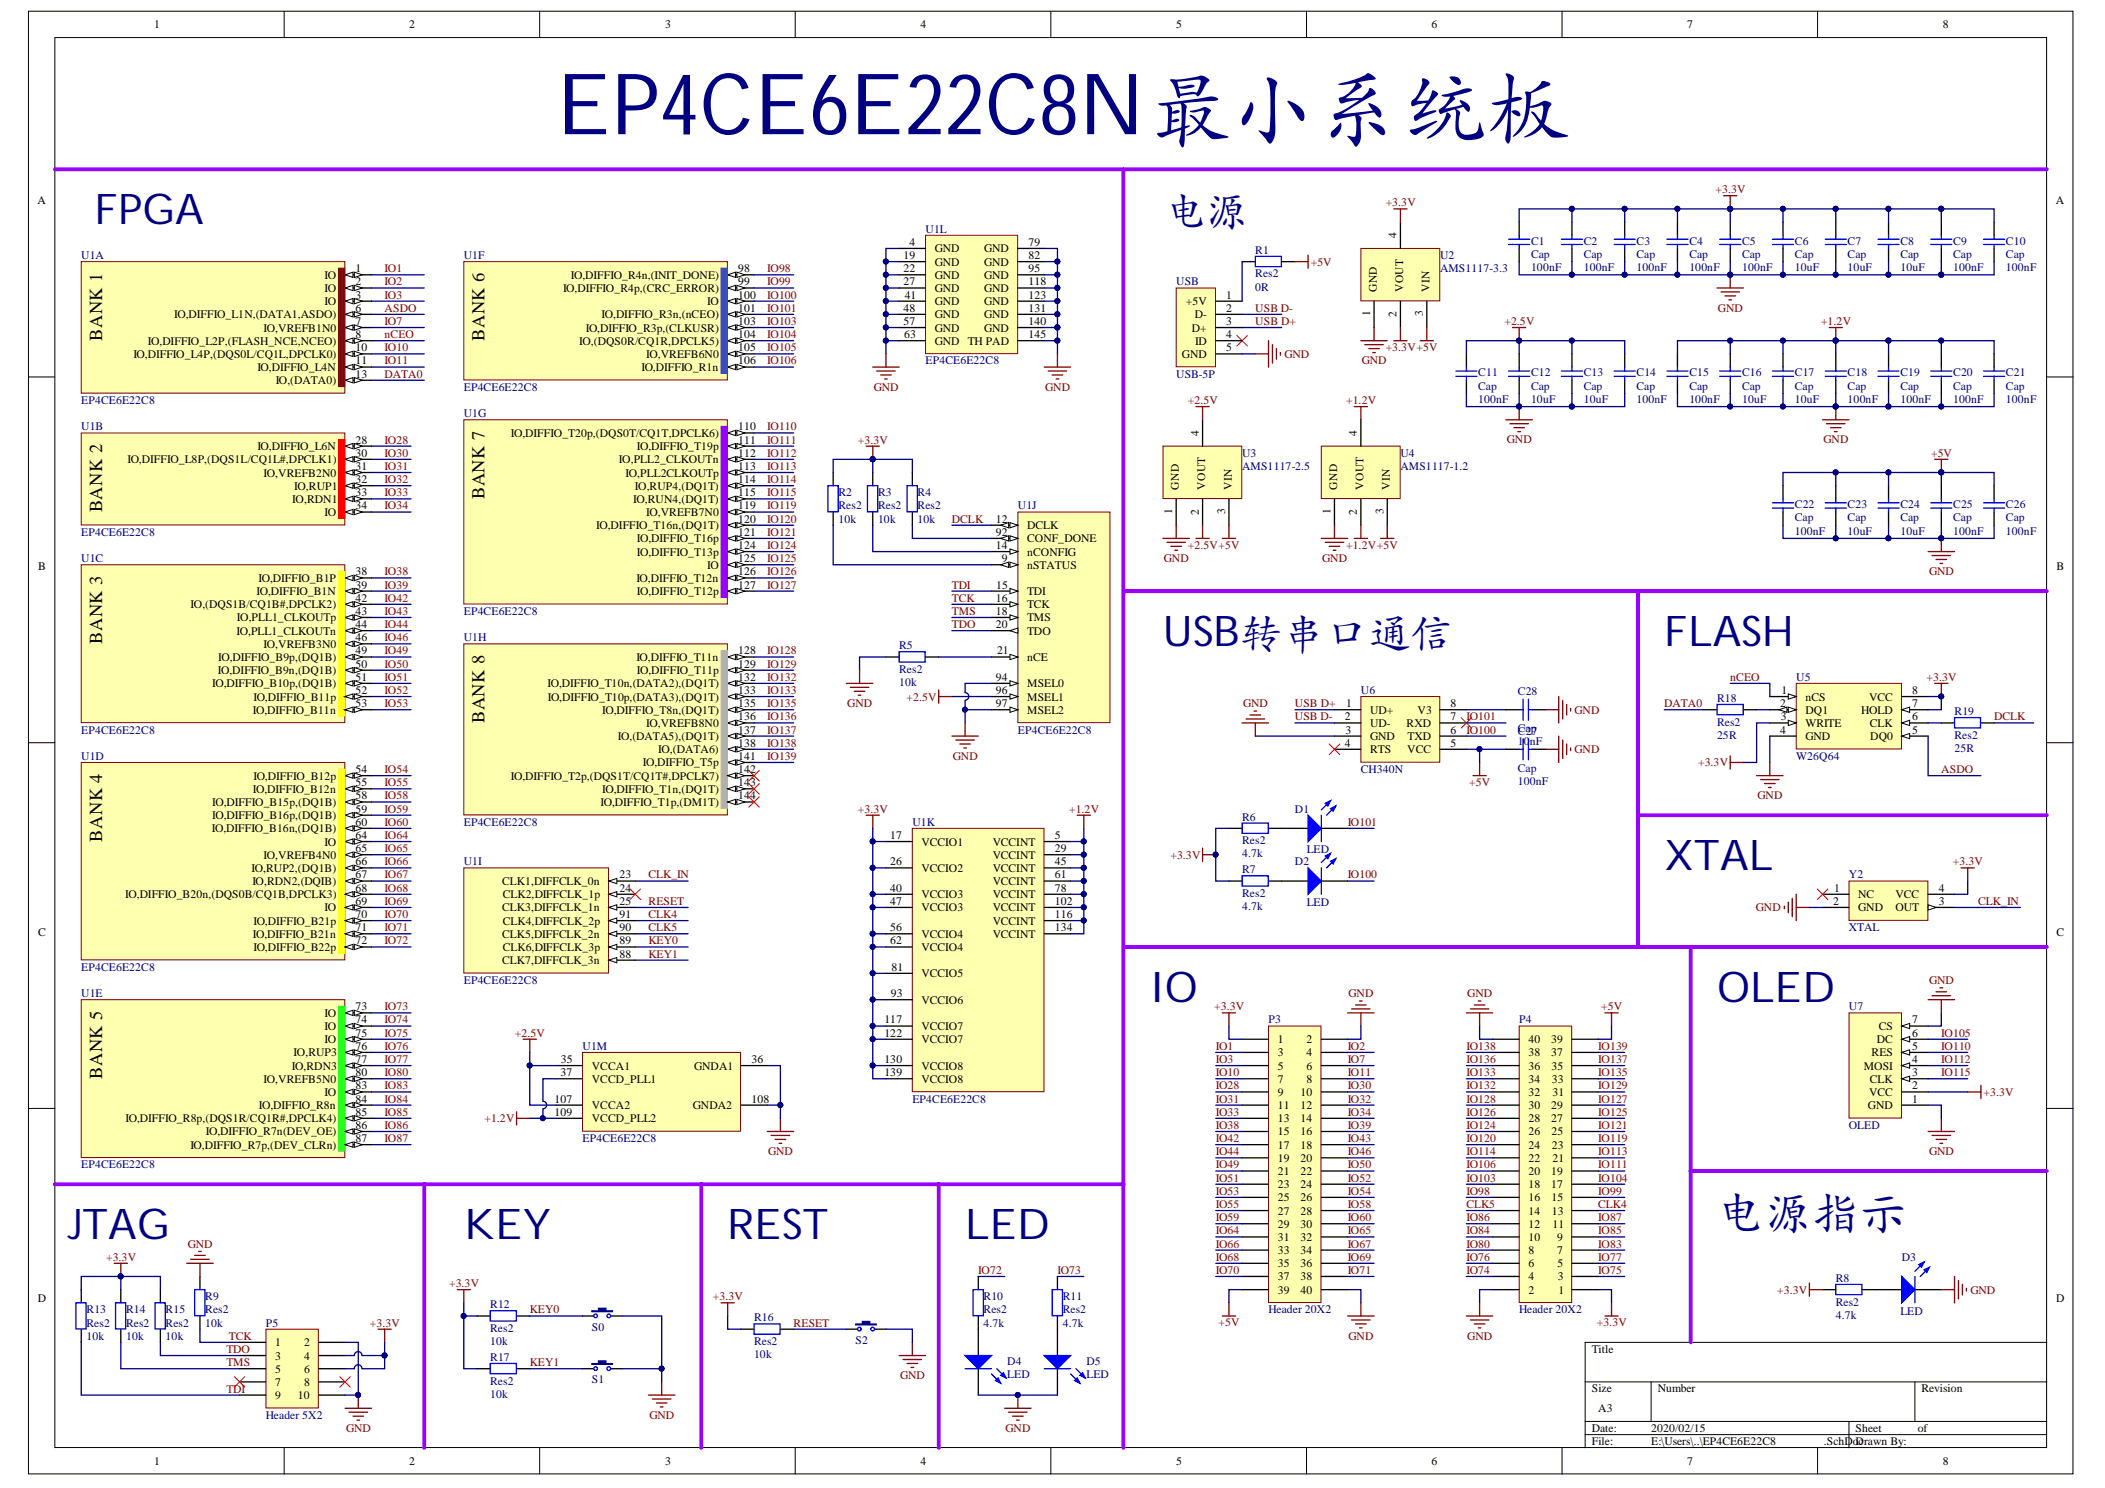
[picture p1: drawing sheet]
<svg xmlns="http://www.w3.org/2000/svg" width="297mm" height="210mm" viewBox="0 0 297 210" stroke-linecap="round" stroke-linejoin="round" font-family="sans-serif">
<defs><g id="words">
<text font-size="12" fill="#000080" x="78.5" y="18.9">EP4CE6E22C8N最小系统板</text>
<text font-size="6.7" fill="#000080" x="242.3" y="173.6">电源指示</text>
<g font-size="6" fill="#000080">
<text x="13.3" y="31.6">FPGA</text>
<text x="164.1" y="31.6">电源</text>
<text x="164.1" y="91.1">USB转串口通信</text>
<text x="234.8" y="91.1">FLASH</text>
<text x="234.8" y="122.7">XTAL</text>
<text x="162.2" y="141.3">IO</text>
<text x="242.3" y="141.3">OLED</text>
<text x="9.6" y="174.8">JTAG</text>
<text x="65.4" y="174.8">KEY</text>
<text x="102.7" y="174.8">REST</text>
<text x="136.2" y="174.8">LED</text>
</g>
<g font-size="2.6">
<text x="14.4" y="48.1" transform="rotate(-90 14.4 48.1)">BANK 1</text>
<text x="68.4" y="48.1" transform="rotate(-90 68.4 48.1)">BANK 6</text>
<text x="68.4" y="70.4" transform="rotate(-90 68.4 70.4)">BANK 7</text>
<text x="14.4" y="72.2" transform="rotate(-90 14.4 72.2)">BANK 2</text>
<text x="14.4" y="90.8" transform="rotate(-90 14.4 90.8)">BANK 3</text>
<text x="68.4" y="102" transform="rotate(-90 68.4 102)">BANK 8</text>
<text x="14.4" y="118.7" transform="rotate(-90 14.4 118.7)">BANK 4</text>
<text x="14.4" y="152.2" transform="rotate(-90 14.4 152.2)">BANK 5</text>
</g>
<g font-size="1.6">
<text x="21.8" y="4">1</text>
<text x="57.7" y="4">2</text>
<text x="93.9" y="4">3</text>
<text x="129.9" y="4">4</text>
<text x="166" y="4">5</text>
<text x="202" y="4">6</text>
<text x="238.1" y="4">7</text>
<text x="274.1" y="4">8</text>
<text x="5.3" y="28.8">A</text>
<text x="290.1" y="28.8">A</text>
<text x="128.3" y="34.7">4</text>
<text x="131.9" y="35.6">GND</text>
<text x="138.9" y="35.6">GND</text>
<text x="145.1" y="34.7">79</text>
<text x="197.1" y="33.6" transform="rotate(-90 197.1 33.6)">4</text>
<text x="45.8" y="39.3">IO</text>
<text x="45.8" y="41.2">IO</text>
<text x="50.2" y="38.4">1</text>
<text x="50.2" y="40.3">2</text>
<text x="79.4" y="41.2">IO,DIFFIO_R4p,(CRC_ERROR)</text>
<text x="80.5" y="39.3">IO,DIFFIO_R4n,(INIT_DONE)</text>
<text x="104.2" y="38.4">98</text>
<text x="104.2" y="40.3">99</text>
<text x="127.5" y="36.5">19</text>
<text x="127.5" y="38.4">22</text>
<text x="127.5" y="40.3">27</text>
<text x="131.9" y="37.5">GND</text>
<text x="131.9" y="39.3">GND</text>
<text x="131.9" y="41.2">GND</text>
<text x="138.9" y="37.5">GND</text>
<text x="138.9" y="39.3">GND</text>
<text x="138.9" y="41.2">GND</text>
<text x="145.1" y="36.5">82</text>
<text x="145.1" y="38.4">95</text>
<text x="145.1" y="40.3">118</text>
<text x="194.3" y="41.2" transform="rotate(-90 194.3 41.2)">GND</text>
<text x="198" y="41.2" transform="rotate(-90 198 41.2)">VOUT</text>
<text x="201.7" y="41.2" transform="rotate(-90 201.7 41.2)">VIN</text>
<text x="24.6" y="44.9">IO,DIFFIO_L1N,(DATA1,ASDO)</text>
<text x="37.2" y="46.8">IO,VREFB1N0</text>
<text x="45.8" y="43">IO</text>
<text x="50.2" y="42.1">3</text>
<text x="50.2" y="44">6</text>
<text x="50.2" y="45.8">7</text>
<text x="50.2" y="47.7">8</text>
<text x="82.6" y="46.8">IO,DIFFIO_R3p,(CLKUSR)</text>
<text x="84.9" y="44.9">IO,DIFFIO_R3n,(nCEO)</text>
<text x="99.8" y="43">IO</text>
<text x="104.2" y="42.1">100</text>
<text x="104.2" y="44">101</text>
<text x="104.2" y="45.8">103</text>
<text x="104.2" y="47.7">104</text>
<text x="127.5" y="44">48</text>
<text x="127.5" y="45.8">57</text>
<text x="127.6" y="47.7">63</text>
<text x="127.7" y="42.1">41</text>
<text x="131.9" y="43">GND</text>
<text x="131.9" y="44.9">GND</text>
<text x="131.9" y="46.8">GND</text>
<text x="138.9" y="43">GND</text>
<text x="138.9" y="44.9">GND</text>
<text x="138.9" y="46.8">GND</text>
<text x="145.1" y="42.1">123</text>
<text x="145.1" y="44">131</text>
<text x="145.1" y="45.8">140</text>
<text x="145.1" y="47.7">145</text>
<text x="167.3" y="43">+5V</text>
<text x="168.2" y="46.8">D+</text>
<text x="168.6" y="44.9">D-</text>
<text x="173" y="42.1">1</text>
<text x="173" y="44">2</text>
<text x="173" y="45.8">3</text>
<text x="173" y="47.7">4</text>
<text x="193.3" y="44.6" transform="rotate(-90 193.3 44.6)">1</text>
<text x="197.1" y="44.7" transform="rotate(-90 197.1 44.7)">2</text>
<text x="200.8" y="44.6" transform="rotate(-90 200.8 44.6)">3</text>
<text x="18.8" y="50.5">IO,DIFFIO_L4P,(DQS0L/CQ1L,DPCLK0)</text>
<text x="20.9" y="48.6">IO,DIFFIO_L2P,(FLASH_NCE,NCEO)</text>
<text x="36.3" y="52.3">IO,DIFFIO_L4N</text>
<text x="50.2" y="49.6">10</text>
<text x="50.2" y="51.4">11</text>
<text x="50.2" y="53.3">13</text>
<text x="81.7" y="48.6">IO,(DQS0R/CQ1R,DPCLK5)</text>
<text x="90.5" y="52.3">IO,DIFFIO_R1n</text>
<text x="91.2" y="50.5">IO,VREFB6N0</text>
<text x="104.2" y="49.6">105</text>
<text x="104.2" y="51.4">106</text>
<text x="131.9" y="48.6">GND TH PAD</text>
<text x="166.8" y="50.5">GND</text>
<text x="168.7" y="48.6">ID</text>
<text x="173" y="49.6">5</text>
<text x="38.9" y="54.2">IO,(DATA0)</text>
<text x="18" y="65.4">IO,DIFFIO_L8P,(DQS1L/CQ1L#,DPCLK1)</text>
<text x="36.3" y="63.5">IO,DIFFIO_L6N</text>
<text x="50.2" y="62.6">28</text>
<text x="50.2" y="64.4">30</text>
<text x="72.1" y="61.6">IO,DIFFIO_T20p,(DQS0T/CQ1T,DPCLK6)</text>
<text x="87.3" y="65.4">IO,PLL2_CLKOUTn</text>
<text x="89.9" y="63.5">IO,DIFFIO_T19p</text>
<text x="104.2" y="60.7">110</text>
<text x="104.2" y="62.6">111</text>
<text x="104.2" y="64.4">112</text>
<text x="169.1" y="61.4" transform="rotate(-90 169.1 61.4)">4</text>
<text x="191.5" y="61.4" transform="rotate(-90 191.5 61.4)">4</text>
<text x="37.2" y="67.2">IO,VREFB2N0</text>
<text x="41.2" y="70.9">IO,RDN1</text>
<text x="41.5" y="69.1">IO,RUP1</text>
<text x="50.2" y="66.3">31</text>
<text x="50.2" y="68.1">32</text>
<text x="50.2" y="70">33</text>
<text x="50.2" y="71.9">34</text>
<text x="88.3" y="67.2">IO,PLL2CLKOUTp</text>
<text x="89.3" y="70.9">IO,RUN4,(DQ1T)</text>
<text x="89.6" y="69.1">IO,RUP4,(DQ1T)</text>
<text x="104.2" y="66.3">113</text>
<text x="104.2" y="68.1">114</text>
<text x="104.2" y="70">115</text>
<text x="104.2" y="71.9">119</text>
<text x="166.4" y="69.1" transform="rotate(-90 166.4 69.1)">GND</text>
<text x="170.1" y="69.1" transform="rotate(-90 170.1 69.1)">VOUT</text>
<text x="173.8" y="69.1" transform="rotate(-90 173.8 69.1)">VIN</text>
<text x="188.7" y="69.1" transform="rotate(-90 188.7 69.1)">GND</text>
<text x="192.4" y="69.1" transform="rotate(-90 192.4 69.1)">VOUT</text>
<text x="196.1" y="69.1" transform="rotate(-90 196.1 69.1)">VIN</text>
<text x="45.8" y="72.8">IO</text>
<text x="84.1" y="74.7">IO,DIFFIO_T16n,(DQ1T)</text>
<text x="89.9" y="76.5">IO,DIFFIO_T16p</text>
<text x="91.2" y="72.8">IO,VREFB7N0</text>
<text x="104.2" y="73.7">120</text>
<text x="104.2" y="75.6">121</text>
<text x="104.2" y="77.4">124</text>
<text x="140.5" y="73.7">12</text>
<text x="140.5" y="75.6">92</text>
<text x="140.5" y="77.4">14</text>
<text x="144.9" y="74.7">DCLK</text>
<text x="144.9" y="76.5">CONF_DONE</text>
<text x="165.4" y="72.5" transform="rotate(-90 165.4 72.5)">1</text>
<text x="169.1" y="72.6" transform="rotate(-90 169.1 72.6)">2</text>
<text x="172.9" y="72.5" transform="rotate(-90 172.9 72.5)">3</text>
<text x="187.8" y="72.5" transform="rotate(-90 187.8 72.5)">1</text>
<text x="191.5" y="72.6" transform="rotate(-90 191.5 72.6)">2</text>
<text x="195.2" y="72.5" transform="rotate(-90 195.2 72.5)">3</text>
<text x="5.4" y="80.4">B</text>
<text x="36.2" y="84">IO,DIFFIO_B1N</text>
<text x="36.5" y="82.1">IO,DIFFIO_B1P</text>
<text x="50.2" y="81.2">38</text>
<text x="50.2" y="83">39</text>
<text x="89.8" y="82.1">IO,DIFFIO_T12n</text>
<text x="89.9" y="78.4">IO,DIFFIO_T13p</text>
<text x="89.9" y="84">IO,DIFFIO_T12p</text>
<text x="99.8" y="80.2">IO</text>
<text x="104.2" y="79.3">125</text>
<text x="104.2" y="81.2">126</text>
<text x="104.2" y="83">127</text>
<text x="140.6" y="83">15</text>
<text x="141.4" y="79.3">9</text>
<text x="144.9" y="84">TDI</text>
<text x="144.9" y="78.4">nCONFIG</text>
<text x="144.9" y="80.2">nSTATUS</text>
<text x="290.2" y="80.4">B</text>
<text x="26.9" y="85.8">IO,(DQS1B/CQ1B#,DPCLK2)</text>
<text x="33.4" y="89.5">IO,PLL1_CLKOUTn</text>
<text x="33.4" y="87.7">IO,PLL1_CLKOUTp</text>
<text x="50.2" y="84.9">42</text>
<text x="50.2" y="86.7">43</text>
<text x="50.2" y="88.6">44</text>
<text x="140.5" y="88.6">20</text>
<text x="140.5" y="84.9">16</text>
<text x="140.5" y="86.7">18</text>
<text x="144.9" y="89.5">TDO</text>
<text x="144.9" y="85.8">TCK</text>
<text x="144.9" y="87.7">TMS</text>
<text x="30.7" y="95.1">IO,DIFFIO_B9n,(DQ1B)</text>
<text x="30.8" y="93.2">IO,DIFFIO_B9p,(DQ1B)</text>
<text x="37.2" y="91.4">IO,VREFB3N0</text>
<text x="50.2" y="90.5">46</text>
<text x="50.2" y="92.3">49</text>
<text x="50.2" y="94.2">50</text>
<text x="89.8" y="93.2">IO,DIFFIO_T11n</text>
<text x="89.9" y="95.1">IO,DIFFIO_T11p</text>
<text x="104.2" y="92.3">128</text>
<text x="104.2" y="94.2">129</text>
<text x="140.7" y="92.3">21</text>
<text x="144.9" y="93.2">nCE</text>
<text x="29.9" y="97">IO,DIFFIO_B10p,(DQ1B)</text>
<text x="35.7" y="100.7">IO,DIFFIO_B11n</text>
<text x="35.8" y="98.8">IO,DIFFIO_B11p</text>
<text x="50.2" y="96">51</text>
<text x="50.2" y="97.9">52</text>
<text x="50.2" y="99.8">53</text>
<text x="77.3" y="97">IO,DIFFIO_T10n,(DATA2),(DQ1T)</text>
<text x="77.3" y="98.8">IO,DIFFIO_T10p,(DATA3),(DQ1T)</text>
<text x="85" y="100.7">IO,DIFFIO_T8n,(DQ1T)</text>
<text x="104.2" y="96">132</text>
<text x="104.2" y="97.9">133</text>
<text x="104.2" y="99.8">135</text>
<text x="104.2" y="101.6">136</text>
<text x="140.5" y="96">94</text>
<text x="140.5" y="97.9">96</text>
<text x="140.5" y="99.8">97</text>
<text x="144.9" y="97">MSEL0</text>
<text x="144.9" y="98.8">MSEL1</text>
<text x="144.9" y="100.7">MSEL2</text>
<text x="189.8" y="101.6">2</text>
<text x="189.9" y="99.8">1</text>
<text x="193.3" y="100.7">UD+</text>
<text x="200" y="100.7">V3</text>
<text x="204.7" y="101.6">7</text>
<text x="204.7" y="99.8">8</text>
<text x="251.2" y="99.8">2</text>
<text x="251.3" y="101.6">3</text>
<text x="251.4" y="97.9">1</text>
<text x="254.8" y="98.8">nCS</text>
<text x="254.8" y="100.7">DQ1</text>
<text x="262.6" y="100.7">HOLD</text>
<text x="263.7" y="98.8">VCC</text>
<text x="269.8" y="101.6">6</text>
<text x="269.8" y="99.8">7</text>
<text x="269.8" y="97.9">8</text>
<text x="87.2" y="104.4">IO,(DATA5),(DQ1T)</text>
<text x="91.2" y="102.5">IO,VREFB8N0</text>
<text x="92.9" y="106.3">IO,(DATA6)</text>
<text x="104.2" y="103.5">137</text>
<text x="104.2" y="105.3">138</text>
<text x="104.2" y="107.2">141</text>
<text x="189.8" y="105.3">4</text>
<text x="189.9" y="103.5">3</text>
<text x="193.3" y="102.5">UD-</text>
<text x="193.3" y="104.4">GND</text>
<text x="193.3" y="106.3">RTS</text>
<text x="198.5" y="102.5">RXD</text>
<text x="198.6" y="106.3">VCC</text>
<text x="198.6" y="104.4">TXD</text>
<text x="204.7" y="105.3">5</text>
<text x="204.7" y="103.5">6</text>
<text x="251.2" y="103.5">4</text>
<text x="254.8" y="102.5">WRITE</text>
<text x="254.8" y="104.4">GND</text>
<text x="263.8" y="102.5">CLK</text>
<text x="263.9" y="104.4">DQ0</text>
<text x="269.8" y="103.5">5</text>
<text x="29.9" y="113.7">IO,DIFFIO_B15p,(DQ1B)</text>
<text x="35.7" y="111.8">IO,DIFFIO_B12n</text>
<text x="35.8" y="110">IO,DIFFIO_B12p</text>
<text x="50.2" y="109.1">54</text>
<text x="50.2" y="110.9">55</text>
<text x="50.2" y="112.8">58</text>
<text x="72.1" y="110">IO,DIFFIO_T2p,(DQS1T/CQ1T#,DPCLK7)</text>
<text x="84.7" y="113.7">IO,DIFFIO_T1p,(DM1T)</text>
<text x="85" y="111.8">IO,DIFFIO_T1n,(DQ1T)</text>
<text x="90.7" y="108.1">IO,DIFFIO_T5p</text>
<text x="104.2" y="109.1">142</text>
<text x="104.2" y="110.9">143</text>
<text x="104.2" y="112.8">144</text>
<text x="29.9" y="117.4">IO,DIFFIO_B16n,(DQ1B)</text>
<text x="29.9" y="115.6">IO,DIFFIO_B16p,(DQ1B)</text>
<text x="45.8" y="119.3">IO</text>
<text x="50.2" y="114.6">59</text>
<text x="50.2" y="116.5">60</text>
<text x="50.2" y="118.3">64</text>
<text x="125.6" y="118.3">17</text>
<text x="130" y="119.3">VCCIO1</text>
<text x="140.1" y="119.3">VCCINT</text>
<text x="148.8" y="118.3">5</text>
<text x="35.5" y="123">IO,RUP2,(DQ1B)</text>
<text x="35.6" y="124.9">IO,RDN2,(DQIB)</text>
<text x="37.2" y="121.1">IO,VREFB4N0</text>
<text x="50.2" y="120.2">65</text>
<text x="50.2" y="122.1">66</text>
<text x="50.2" y="123.9">67</text>
<text x="50.2" y="125.8">68</text>
<text x="70.9" y="124.9">CLK1,DIFFCLK_0n</text>
<text x="87.4" y="125.8">24</text>
<text x="87.4" y="123.9">23</text>
<text x="125.6" y="122.1">26</text>
<text x="125.6" y="125.8">40</text>
<text x="130" y="123">VCCIO2</text>
<text x="140.1" y="121.1">VCCINT</text>
<text x="140.1" y="123">VCCINT</text>
<text x="140.1" y="124.9">VCCINT</text>
<text x="148.8" y="120.2">29</text>
<text x="148.8" y="122.1">45</text>
<text x="148.8" y="123.9">61</text>
<text x="148.8" y="125.8">78</text>
<text x="258.8" y="125.8">1</text>
<text x="273.6" y="125.8">4</text>
<text x="17.7" y="126.7">IO,DIFFIO_B20n,(DQS0B/CQ1B,DPCLK3)</text>
<text x="35.8" y="130.4">IO,DIFFIO_B21p</text>
<text x="45.8" y="128.6">IO</text>
<text x="50.2" y="127.6">69</text>
<text x="50.2" y="129.5">70</text>
<text x="50.2" y="131.4">71</text>
<text x="70.9" y="128.6">CLK3,DIFFCLK_1n</text>
<text x="71" y="130.4">CLK4,DIFFCLK_2p</text>
<text x="71" y="126.7">CLK2,DIFFCLK_1p</text>
<text x="87.4" y="131.4">90</text>
<text x="87.4" y="129.5">91</text>
<text x="87.4" y="127.6">25</text>
<text x="125.6" y="127.6">47</text>
<text x="125.6" y="131.4">56</text>
<text x="130" y="126.7">VCCIO3</text>
<text x="130" y="128.6">VCCIO3</text>
<text x="140.1" y="126.7">VCCINT</text>
<text x="140.1" y="128.6">VCCINT</text>
<text x="140.1" y="130.4">VCCINT</text>
<text x="148.8" y="127.6">102</text>
<text x="148.8" y="129.5">116</text>
<text x="148.8" y="131.4">134</text>
<text x="258.7" y="127.6">2</text>
<text x="262.2" y="126.7">NC</text>
<text x="262.2" y="128.6">GND</text>
<text x="267.5" y="126.7">VCC</text>
<text x="267.5" y="128.6">OUT</text>
<text x="273.6" y="127.6">3</text>
<text x="5.4" y="132">C</text>
<text x="35.7" y="132.3">IO,DIFFIO_B21n</text>
<text x="35.8" y="134.1">IO,DIFFIO_B22p</text>
<text x="50.2" y="133.2">72</text>
<text x="70.9" y="136">CLK7,DIFFCLK_3n</text>
<text x="70.9" y="132.3">CLK5,DIFFCLK_2n</text>
<text x="71" y="134.1">CLK6,DIFFCLK_3p</text>
<text x="87.4" y="135.1">88</text>
<text x="87.4" y="133.2">89</text>
<text x="125.6" y="133.2">62</text>
<text x="125.8" y="136.9">81</text>
<text x="130" y="132.3">VCCIO4</text>
<text x="130" y="134.1">VCCIO4</text>
<text x="130" y="137.9">VCCIO5</text>
<text x="140.1" y="132.3">VCCINT</text>
<text x="290.2" y="132">C</text>
<text x="45.8" y="143.4">IO</text>
<text x="50.2" y="142.5">73</text>
<text x="125.7" y="140.7">93</text>
<text x="130" y="141.6">VCCIO6</text>
<text x="41.4" y="149">IO,RUP3</text>
<text x="45.8" y="145.3">IO</text>
<text x="45.8" y="147.2">IO</text>
<text x="50.2" y="144.4">74</text>
<text x="50.2" y="146.2">75</text>
<text x="50.2" y="148.1">76</text>
<text x="50.2" y="150">77</text>
<text x="79.1" y="150">35</text>
<text x="106" y="150">36</text>
<text x="124.8" y="144.4">117</text>
<text x="124.8" y="146.2">122</text>
<text x="124.8" y="150">130</text>
<text x="130" y="145.3">VCCIO7</text>
<text x="130" y="147.2">VCCIO7</text>
<text x="180.3" y="147.2">1</text>
<text x="180.3" y="149">3</text>
<text x="184.4" y="147.2">2</text>
<text x="184.4" y="149">4</text>
<text x="215.7" y="149">38</text>
<text x="215.7" y="147.2">40</text>
<text x="218.9" y="149">37</text>
<text x="218.9" y="147.2">39</text>
<text x="264.1" y="149">RES</text>
<text x="264.8" y="147.2">DC</text>
<text x="265.1" y="145.3">CS</text>
<text x="269.8" y="150">4</text>
<text x="269.8" y="148.1">5</text>
<text x="269.8" y="146.2">6</text>
<text x="269.8" y="144.4">7</text>
<text x="37.2" y="152.7">IO,VREFB5N0</text>
<text x="41.2" y="150.9">IO,RDN3</text>
<text x="45.8" y="154.6">IO</text>
<text x="50.2" y="151.8">80</text>
<text x="50.2" y="153.7">83</text>
<text x="50.2" y="155.5">84</text>
<text x="78.3" y="155.5">107</text>
<text x="79.1" y="151.8">37</text>
<text x="83.5" y="150.9">VCCA1</text>
<text x="83.5" y="152.7">VCCD_PLL1</text>
<text x="97.9" y="150.9">GNDA1</text>
<text x="106" y="155.5">108</text>
<text x="124.8" y="151.8">139</text>
<text x="130" y="150.9">VCCIO8</text>
<text x="130" y="152.7">VCCIO8</text>
<text x="180.3" y="150.9">5</text>
<text x="180.3" y="152.7">7</text>
<text x="180.3" y="154.6">9</text>
<text x="183.5" y="154.6">10</text>
<text x="184.4" y="150.9">6</text>
<text x="184.4" y="152.7">8</text>
<text x="215.7" y="154.6">32</text>
<text x="215.7" y="152.7">34</text>
<text x="215.7" y="150.9">36</text>
<text x="218.9" y="150.9">35</text>
<text x="219" y="152.7">33</text>
<text x="219.1" y="154.6">31</text>
<text x="263" y="150.9">MOSI</text>
<text x="263.7" y="154.6">VCC</text>
<text x="263.8" y="152.7">CLK</text>
<text x="269.8" y="155.5">1</text>
<text x="269.8" y="153.7">2</text>
<text x="269.8" y="151.8">3</text>
<text x="17.7" y="158.3">IO,DIFFIO_R8p,(DQS1R/CQ1R#,DPCLK4)</text>
<text x="29.1" y="160.2">IO,DIFFIO_R7n(DEV_OE)</text>
<text x="36.5" y="156.5">IO,DIFFIO_R8n</text>
<text x="50.2" y="157.4">85</text>
<text x="50.2" y="159.2">86</text>
<text x="50.2" y="161.1">87</text>
<text x="78.3" y="157.4">109</text>
<text x="83.5" y="156.5">VCCA2</text>
<text x="83.5" y="158.3">VCCD_PLL2</text>
<text x="97.8" y="156.5">GNDA2</text>
<text x="180.3" y="156.5">11</text>
<text x="180.3" y="158.3">13</text>
<text x="180.3" y="160.2">15</text>
<text x="183.5" y="156.5">12</text>
<text x="183.5" y="158.3">14</text>
<text x="183.5" y="160.2">16</text>
<text x="215.7" y="160.2">26</text>
<text x="215.7" y="158.3">28</text>
<text x="215.7" y="156.5">30</text>
<text x="218.9" y="158.3">27</text>
<text x="218.9" y="156.5">29</text>
<text x="218.9" y="160.2">25</text>
<text x="263.6" y="156.5">GND</text>
<text x="26.9" y="162">IO,DIFFIO_R7p,(DEV_CLRn)</text>
<text x="180.3" y="162">17</text>
<text x="180.3" y="163.9">19</text>
<text x="180.3" y="165.8">21</text>
<text x="180.3" y="167.6">23</text>
<text x="183.5" y="162">18</text>
<text x="183.5" y="163.9">20</text>
<text x="183.5" y="165.8">22</text>
<text x="183.5" y="167.6">24</text>
<text x="215.7" y="167.6">18</text>
<text x="215.7" y="165.8">20</text>
<text x="215.7" y="163.9">22</text>
<text x="215.7" y="162">24</text>
<text x="218.9" y="167.6">17</text>
<text x="218.9" y="165.8">19</text>
<text x="219" y="162">23</text>
<text x="219.1" y="163.9">21</text>
<text x="180.3" y="169.5">25</text>
<text x="180.3" y="171.3">27</text>
<text x="180.3" y="173.2">29</text>
<text x="183.5" y="169.5">26</text>
<text x="183.5" y="171.3">28</text>
<text x="183.5" y="173.2">30</text>
<text x="215.7" y="173.2">12</text>
<text x="215.7" y="171.3">14</text>
<text x="215.7" y="169.5">16</text>
<text x="218.9" y="169.5">15</text>
<text x="219" y="171.3">13</text>
<text x="219.1" y="173.2">11</text>
<text x="180.3" y="175.1">31</text>
<text x="180.3" y="176.9">33</text>
<text x="180.3" y="178.8">35</text>
<text x="183.5" y="175.1">32</text>
<text x="183.5" y="176.9">34</text>
<text x="183.5" y="178.8">36</text>
<text x="215.7" y="178.8">6</text>
<text x="215.7" y="176.9">8</text>
<text x="215.7" y="175.1">10</text>
<text x="219.8" y="176.9">7</text>
<text x="219.8" y="175.1">9</text>
<text x="219.8" y="178.8">5</text>
<text x="5.3" y="183.6">D</text>
<text x="180.3" y="180.6">37</text>
<text x="180.3" y="182.5">39</text>
<text x="183.5" y="180.6">38</text>
<text x="183.5" y="182.5">40</text>
<text x="215.7" y="182.5">2</text>
<text x="215.7" y="180.6">4</text>
<text x="219.8" y="180.6">3</text>
<text x="219.9" y="182.5">1</text>
<text x="290.1" y="183.6">D</text>
<text x="38.8" y="189.9">1</text>
<text x="38.8" y="191.8">3</text>
<text x="42.9" y="189.9">2</text>
<text x="42.9" y="191.8">4</text>
<text x="224.6" y="190.8">Title</text>
<text x="38.8" y="193.6">5</text>
<text x="38.8" y="195.5">7</text>
<text x="38.8" y="197.4">9</text>
<text x="42" y="197.4">10</text>
<text x="42.9" y="193.6">6</text>
<text x="42.9" y="195.5">8</text>
<text x="224.6" y="196.4">Size</text>
<text x="233.9" y="196.4">Number</text>
<text x="271.1" y="196.4">Revision</text>
<text x="224.6" y="202">Date:</text>
<text x="224.6" y="203.8">File:</text>
<text x="225.5" y="199.2">A3</text>
<text x="233" y="202">2020/02/15</text>
<text x="233" y="203.8">E:\Users\..\EP4CE6E22C8</text>
<text x="257.4" y="203.8">.SchDoc</text>
<text x="261.8" y="202">Sheet</text>
<text x="261.8" y="203.8">Drawn By:</text>
<text x="270.6" y="202">of</text>
<text x="21.8" y="206.6">1</text>
<text x="57.7" y="206.6">2</text>
<text x="93.9" y="206.6">3</text>
<text x="129.9" y="206.6">4</text>
<text x="166" y="206.6">5</text>
<text x="202" y="206.6">6</text>
<text x="238.1" y="206.6">7</text>
<text x="274.1" y="206.6">8</text>
</g>
<g font-size="1.6" fill="#800000">
<text x="195.5" y="29.1">+3.3V</text>
<text x="242.1" y="27.2">+3.3V</text>
<text x="54.3" y="38.4">IO1</text>
<text x="54.3" y="40.3">IO2</text>
<text x="108.3" y="38.4">IO98</text>
<text x="108.3" y="40.3">IO99</text>
<text x="185" y="37.5">+5V</text>
<text x="54.3" y="44">ASDO</text>
<text x="54.3" y="42.1">IO3</text>
<text x="54.3" y="45.8">IO7</text>
<text x="54.3" y="47.7">nCEO</text>
<text x="108.3" y="42.1">IO100</text>
<text x="108.3" y="44">IO101</text>
<text x="108.3" y="45.8">IO103</text>
<text x="108.3" y="47.7">IO104</text>
<text x="177.1" y="45.8">USB D+</text>
<text x="177.1" y="44">USB D-</text>
<text x="212.3" y="45.8">+2.5V</text>
<text x="242.4" y="43.9">GND</text>
<text x="257" y="45.8">+1.2V</text>
<text x="54.3" y="53.3">DATA0</text>
<text x="54.3" y="49.6">IO10</text>
<text x="54.3" y="51.4">IO11</text>
<text x="108.3" y="49.6">IO105</text>
<text x="108.3" y="51.4">IO106</text>
<text x="181.2" y="50.5">GND</text>
<text x="192.2" y="51.4">GND</text>
<text x="195.5" y="49.5">+3.3V+5V</text>
<text x="123.3" y="55.1">GND</text>
<text x="147.5" y="55.1">GND</text>
<text x="167.6" y="57">+2.5V</text>
<text x="189.9" y="57">+1.2V</text>
<text x="54.3" y="62.6">IO28</text>
<text x="54.3" y="64.4">IO30</text>
<text x="108.3" y="60.7">IO110</text>
<text x="108.3" y="62.6">IO111</text>
<text x="108.3" y="64.4">IO112</text>
<text x="121.1" y="62.6">+3.3V</text>
<text x="212.6" y="62.5">GND</text>
<text x="257.3" y="62.5">GND</text>
<text x="272.5" y="64.4">+5V</text>
<text x="54.3" y="66.3">IO31</text>
<text x="54.3" y="68.1">IO32</text>
<text x="54.3" y="70">IO33</text>
<text x="54.3" y="71.9">IO34</text>
<text x="108.3" y="66.3">IO113</text>
<text x="108.3" y="68.1">IO114</text>
<text x="108.3" y="70">IO115</text>
<text x="108.3" y="71.9">IO119</text>
<text x="108.3" y="73.7">IO120</text>
<text x="108.3" y="75.6">IO121</text>
<text x="108.3" y="77.4">IO124</text>
<text x="134.3" y="73.7">DCLK</text>
<text x="167.6" y="77.4">+2.5V+5V</text>
<text x="189.9" y="77.4">+1.2V+5V</text>
<text x="54.3" y="81.2">IO38</text>
<text x="54.3" y="83">IO39</text>
<text x="108.3" y="79.3">IO125</text>
<text x="108.3" y="81.2">IO126</text>
<text x="108.3" y="83">IO127</text>
<text x="134.3" y="83">TDI</text>
<text x="164.2" y="79.3">GND</text>
<text x="186.6" y="79.3">GND</text>
<text x="272.2" y="81.1">GND</text>
<text x="54.3" y="84.9">IO42</text>
<text x="54.3" y="86.7">IO43</text>
<text x="54.3" y="88.6">IO44</text>
<text x="134.3" y="84.9">TCK</text>
<text x="134.3" y="88.6">TDO</text>
<text x="134.3" y="86.7">TMS</text>
<text x="54.3" y="90.5">IO46</text>
<text x="54.3" y="92.3">IO49</text>
<text x="54.3" y="94.2">IO50</text>
<text x="108.3" y="92.3">IO128</text>
<text x="108.3" y="94.2">IO129</text>
<text x="54.3" y="96">IO51</text>
<text x="54.3" y="97.9">IO52</text>
<text x="54.3" y="99.8">IO53</text>
<text x="108.3" y="96">IO132</text>
<text x="108.3" y="97.9">IO133</text>
<text x="108.3" y="99.8">IO135</text>
<text x="108.3" y="101.6">IO136</text>
<text x="119.6" y="99.7">GND</text>
<text x="127.9" y="98.8">+2.5V</text>
<text x="175.4" y="99.8">GND</text>
<text x="182.7" y="99.8">USB D+</text>
<text x="182.7" y="101.6">USB D-</text>
<text x="206.9" y="101.6">IO101</text>
<text x="222.2" y="100.7">GND</text>
<text x="234.8" y="99.8">DATA0</text>
<text x="244.2" y="96">nCEO</text>
<text x="271.9" y="96">+3.3V</text>
<text x="281.4" y="101.6">DCLK</text>
<text x="108.3" y="103.5">IO137</text>
<text x="108.3" y="105.3">IO138</text>
<text x="108.3" y="107.2">IO139</text>
<text x="134.5" y="107.2">GND</text>
<text x="206.9" y="103.5">IO100</text>
<text x="222.2" y="106.3">GND</text>
<text x="54.3" y="109.1">IO54</text>
<text x="54.3" y="110.9">IO55</text>
<text x="54.3" y="112.8">IO58</text>
<text x="207.3" y="110.9">+5V</text>
<text x="239.6" y="108.1">+3.3V</text>
<text x="248" y="112.7">GND</text>
<text x="273.9" y="109.1">ASDO</text>
<text x="54.3" y="114.6">IO59</text>
<text x="54.3" y="116.5">IO60</text>
<text x="54.3" y="118.3">IO64</text>
<text x="121.1" y="114.6">+3.3V</text>
<text x="150.9" y="114.6">+1.2V</text>
<text x="190.2" y="116.5">IO101</text>
<text x="54.3" y="120.2">IO65</text>
<text x="54.3" y="122.1">IO66</text>
<text x="54.3" y="123.9">IO67</text>
<text x="54.3" y="125.8">IO68</text>
<text x="91.5" y="123.9">CLK_IN</text>
<text x="165.2" y="121.1">+3.3V</text>
<text x="190.2" y="123.9">IO100</text>
<text x="275.6" y="122.1">+3.3V</text>
<text x="54.3" y="127.6">IO69</text>
<text x="54.3" y="129.5">IO70</text>
<text x="54.3" y="131.4">IO71</text>
<text x="91.5" y="127.6">RESET</text>
<text x="91.5" y="131.4">CLK5</text>
<text x="91.5" y="129.5">CLK4</text>
<text x="247.8" y="128.6">GND</text>
<text x="279.2" y="127.6">CLK_IN</text>
<text x="54.3" y="133.2">IO72</text>
<text x="91.5" y="133.2">KEY0</text>
<text x="91.5" y="135.1">KEY1</text>
<text x="54.3" y="142.5">IO73</text>
<text x="171.3" y="142.5">+3.3V</text>
<text x="190.3" y="140.7">GND</text>
<text x="207.1" y="140.7">GND</text>
<text x="226" y="142.5">+5V</text>
<text x="272.2" y="138.8">GND</text>
<text x="54.3" y="148.1">IO76</text>
<text x="54.3" y="150">IO77</text>
<text x="54.3" y="144.4">IO74</text>
<text x="54.3" y="146.2">IO75</text>
<text x="72.7" y="146.2">+2.5V</text>
<text x="171.6" y="148.1">IO1</text>
<text x="171.6" y="150">IO3</text>
<text x="190.2" y="148.1">IO2</text>
<text x="190.2" y="150">IO7</text>
<text x="206.9" y="150">IO136</text>
<text x="206.9" y="148.1">IO138</text>
<text x="225.5" y="150">IO137</text>
<text x="225.5" y="148.1">IO139</text>
<text x="273.9" y="148.1">IO110</text>
<text x="273.9" y="146.2">IO105</text>
<text x="273.9" y="150">IO112</text>
<text x="54.3" y="151.8">IO80</text>
<text x="54.3" y="153.7">IO83</text>
<text x="54.3" y="155.5">IO84</text>
<text x="171.6" y="151.8">IO10</text>
<text x="171.6" y="153.7">IO28</text>
<text x="171.6" y="155.5">IO31</text>
<text x="190.2" y="151.8">IO11</text>
<text x="190.2" y="153.7">IO30</text>
<text x="190.2" y="155.5">IO32</text>
<text x="206.9" y="151.8">IO133</text>
<text x="206.9" y="155.5">IO128</text>
<text x="206.9" y="153.7">IO132</text>
<text x="225.5" y="151.8">IO135</text>
<text x="225.5" y="155.5">IO127</text>
<text x="225.5" y="153.7">IO129</text>
<text x="273.9" y="151.8">IO115</text>
<text x="279.9" y="154.6">+3.3V</text>
<text x="54.3" y="157.4">IO85</text>
<text x="54.3" y="159.2">IO86</text>
<text x="54.3" y="161.1">IO87</text>
<text x="68.4" y="158.3">+1.2V</text>
<text x="171.6" y="157.4">IO33</text>
<text x="171.6" y="159.2">IO38</text>
<text x="171.6" y="161.1">IO42</text>
<text x="190.2" y="157.4">IO34</text>
<text x="190.2" y="159.2">IO39</text>
<text x="190.2" y="161.1">IO43</text>
<text x="206.9" y="161.1">IO120</text>
<text x="206.9" y="159.2">IO124</text>
<text x="206.9" y="157.4">IO126</text>
<text x="225.5" y="161.1">IO119</text>
<text x="225.5" y="159.2">IO121</text>
<text x="225.5" y="157.4">IO125</text>
<text x="108.4" y="162.9">GND</text>
<text x="171.6" y="163">IO44</text>
<text x="171.6" y="164.8">IO49</text>
<text x="171.6" y="166.7">IO51</text>
<text x="190.2" y="163">IO46</text>
<text x="190.2" y="164.8">IO50</text>
<text x="190.2" y="166.7">IO52</text>
<text x="206.9" y="166.7">IO103</text>
<text x="206.9" y="164.8">IO106</text>
<text x="206.9" y="163">IO114</text>
<text x="225.5" y="164.8">IO111</text>
<text x="225.5" y="166.7">IO104</text>
<text x="225.5" y="163">IO113</text>
<text x="272.2" y="162.9">GND</text>
<text x="171.6" y="168.5">IO53</text>
<text x="171.6" y="170.4">IO55</text>
<text x="171.6" y="172.3">IO59</text>
<text x="190.2" y="168.5">IO54</text>
<text x="190.2" y="170.4">IO58</text>
<text x="190.2" y="172.3">IO60</text>
<text x="206.9" y="170.4">CLK5</text>
<text x="206.9" y="172.3">IO86</text>
<text x="206.9" y="168.5">IO98</text>
<text x="225.5" y="170.4">CLK4</text>
<text x="225.5" y="172.3">IO87</text>
<text x="225.5" y="168.5">IO99</text>
<text x="15" y="177.8">+3.3V</text>
<text x="26.5" y="176">GND</text>
<text x="138" y="179.7">IO72</text>
<text x="149.2" y="179.7">IO73</text>
<text x="171.6" y="174.1">IO64</text>
<text x="171.6" y="176">IO66</text>
<text x="171.6" y="177.8">IO68</text>
<text x="171.6" y="179.7">IO70</text>
<text x="190.2" y="174.1">IO65</text>
<text x="190.2" y="177.8">IO69</text>
<text x="190.2" y="179.7">IO71</text>
<text x="190.2" y="176">IO67</text>
<text x="206.9" y="177.8">IO76</text>
<text x="206.9" y="176">IO80</text>
<text x="206.9" y="174.1">IO84</text>
<text x="206.9" y="179.7">IO74</text>
<text x="225.5" y="177.8">IO77</text>
<text x="225.5" y="176">IO83</text>
<text x="225.5" y="174.1">IO85</text>
<text x="225.5" y="179.7">IO75</text>
<text x="63.4" y="181.6">+3.3V</text>
<text x="74.8" y="185.3">KEY0</text>
<text x="100.6" y="183.4">+3.3V</text>
<text x="250.8" y="182.5">+3.3V</text>
<text x="278" y="182.5">GND</text>
<text x="31.9" y="190.9">TDO</text>
<text x="32.3" y="189">TCK</text>
<text x="52.2" y="187.1">+3.3V</text>
<text x="112" y="187.1">RESET</text>
<text x="172" y="187.1">+5V</text>
<text x="190.3" y="189">GND</text>
<text x="207.1" y="189">GND</text>
<text x="225.3" y="187.1">+3.3V</text>
<text x="31.9" y="192.7">TMS</text>
<text x="31.9" y="196.4">TDI</text>
<text x="74.8" y="192.7">KEY1</text>
<text x="127" y="194.5">GND</text>
<text x="48.8" y="202">GND</text>
<text x="91.6" y="200.1">GND</text>
<text x="141.9" y="202">GND</text>
</g>
<g font-size="1.6" fill="#000080">
<text x="130.6" y="32.8">U1L</text>
<text x="177.1" y="35.8">R1</text>
<text x="216" y="34.5">C1</text>
<text x="223.5" y="34.5">C2</text>
<text x="230.9" y="34.5">C3</text>
<text x="238.4" y="34.5">C4</text>
<text x="245.8" y="34.5">C5</text>
<text x="253.3" y="34.5">C6</text>
<text x="260.7" y="34.5">C7</text>
<text x="268.2" y="34.5">C8</text>
<text x="275.6" y="34.5">C9</text>
<text x="283.1" y="34.5">C10</text>
<text x="11.5" y="36.5">U1A</text>
<text x="65.4" y="36.5">U1F</text>
<text x="166" y="40.3">USB</text>
<text x="177.1" y="41">0R</text>
<text x="177.1" y="39.1">Res2</text>
<text x="203.2" y="36.5">U2</text>
<text x="203.2" y="38.4">AMS1117-3.3</text>
<text x="216" y="38.2">100nF</text>
<text x="216" y="36.4">Cap</text>
<text x="223.5" y="38.2">100nF</text>
<text x="223.5" y="36.4">Cap</text>
<text x="230.9" y="38.2">100nF</text>
<text x="230.9" y="36.4">Cap</text>
<text x="238.4" y="38.2">100nF</text>
<text x="238.4" y="36.4">Cap</text>
<text x="245.8" y="38.2">100nF</text>
<text x="245.8" y="36.4">Cap</text>
<text x="253.3" y="38.2">10uF</text>
<text x="253.3" y="36.4">Cap</text>
<text x="260.7" y="38.2">10uF</text>
<text x="260.7" y="36.4">Cap</text>
<text x="268.2" y="38.2">10uF</text>
<text x="268.2" y="36.4">Cap</text>
<text x="275.6" y="38.2">100nF</text>
<text x="275.6" y="36.4">Cap</text>
<text x="283.1" y="38.2">100nF</text>
<text x="283.1" y="36.4">Cap</text>
<text x="130.6" y="51.4">EP4CE6E22C8</text>
<text x="166" y="53.3">USB-5P</text>
<text x="208.6" y="53.1">C11</text>
<text x="216" y="53.1">C12</text>
<text x="223.5" y="53.1">C13</text>
<text x="230.9" y="53.1">C14</text>
<text x="238.4" y="53.1">C15</text>
<text x="245.8" y="53.1">C16</text>
<text x="253.3" y="53.1">C17</text>
<text x="260.7" y="53.1">C18</text>
<text x="268.2" y="53.1">C19</text>
<text x="275.6" y="53.1">C20</text>
<text x="283.1" y="53.1">C21</text>
<text x="11.5" y="57">EP4CE6E22C8</text>
<text x="65.4" y="55.1">EP4CE6E22C8</text>
<text x="65.4" y="58.9">U1G</text>
<text x="208.6" y="56.8">100nF</text>
<text x="208.6" y="54.9">Cap</text>
<text x="216" y="56.8">10uF</text>
<text x="216" y="54.9">Cap</text>
<text x="223.5" y="56.8">10uF</text>
<text x="223.5" y="54.9">Cap</text>
<text x="230.9" y="56.8">100nF</text>
<text x="230.9" y="54.9">Cap</text>
<text x="238.4" y="56.8">100nF</text>
<text x="238.4" y="54.9">Cap</text>
<text x="245.8" y="56.8">10uF</text>
<text x="245.8" y="54.9">Cap</text>
<text x="253.3" y="56.8">10uF</text>
<text x="253.3" y="54.9">Cap</text>
<text x="260.7" y="56.8">100nF</text>
<text x="260.7" y="54.9">Cap</text>
<text x="268.2" y="56.8">100nF</text>
<text x="268.2" y="54.9">Cap</text>
<text x="275.6" y="56.8">100nF</text>
<text x="275.6" y="54.9">Cap</text>
<text x="283.1" y="56.8">100nF</text>
<text x="283.1" y="54.9">Cap</text>
<text x="11.5" y="60.7">U1B</text>
<text x="175.3" y="64.4">U3</text>
<text x="197.6" y="64.4">U4</text>
<text x="118.3" y="70">R2</text>
<text x="118.3" y="71.9">Res2</text>
<text x="123.9" y="70">R3</text>
<text x="123.9" y="71.9">Res2</text>
<text x="129.5" y="70">R4</text>
<text x="129.5" y="71.9">Res2</text>
<text x="143.6" y="71.9">U1J</text>
<text x="175.3" y="66.3">AMS1117-2.5</text>
<text x="197.6" y="66.3">AMS1117-1.2</text>
<text x="253.3" y="71.7">C22</text>
<text x="260.7" y="71.7">C23</text>
<text x="268.2" y="71.7">C24</text>
<text x="275.6" y="71.7">C25</text>
<text x="283.1" y="71.7">C26</text>
<text x="11.5" y="75.6">EP4CE6E22C8</text>
<text x="118.3" y="73.7">10k</text>
<text x="123.9" y="73.7">10k</text>
<text x="129.5" y="73.7">10k</text>
<text x="253.3" y="75.4">100nF</text>
<text x="253.3" y="73.5">Cap</text>
<text x="260.7" y="75.4">10uF</text>
<text x="260.7" y="73.5">Cap</text>
<text x="268.2" y="75.4">10uF</text>
<text x="268.2" y="73.5">Cap</text>
<text x="275.6" y="75.4">100nF</text>
<text x="275.6" y="73.5">Cap</text>
<text x="283.1" y="75.4">100nF</text>
<text x="283.1" y="73.5">Cap</text>
<text x="11.5" y="79.3">U1C</text>
<text x="65.4" y="86.7">EP4CE6E22C8</text>
<text x="65.4" y="90.5">U1H</text>
<text x="126.9" y="91.6">R5</text>
<text x="126.9" y="94.9">Res2</text>
<text x="126.9" y="96.8">10k</text>
<text x="192" y="97.9">U6</text>
<text x="214.2" y="98.1">C28</text>
<text x="242.3" y="99">R18</text>
<text x="253.5" y="96">U5</text>
<text x="275.8" y="100.9">R19</text>
<text x="11.5" y="103.5">EP4CE6E22C8</text>
<text x="11.5" y="107.2">U1D</text>
<text x="143.6" y="103.5">EP4CE6E22C8</text>
<text x="214.2" y="105.1">1</text>
<text x="214.2" y="103.3">Cap</text>
<text x="214.2" y="103.7">C27</text>
<text x="215" y="105.1">0</text>
<text x="215.9" y="105.1">nF</text>
<text x="242.3" y="104.2">25R</text>
<text x="242.3" y="102.4">Res2</text>
<text x="253.5" y="107.2">W26Q64</text>
<text x="275.8" y="106.1">25R</text>
<text x="275.8" y="104.2">Res2</text>
<text x="192" y="109.1">CH340N</text>
<text x="214.2" y="110.7">100nF</text>
<text x="214.2" y="108.9">Cap</text>
<text x="65.4" y="116.5">EP4CE6E22C8</text>
<text x="128.7" y="116.5">U1K</text>
<text x="175.3" y="115.7">R6</text>
<text x="175.3" y="119.1">Res2</text>
<text x="182.7" y="114.6">D1</text>
<text x="65.4" y="122.1">U1I</text>
<text x="175.3" y="123.2">R7</text>
<text x="175.3" y="120.9">4.7k</text>
<text x="182.7" y="122.1">D2</text>
<text x="184.4" y="120.4">LED</text>
<text x="260.9" y="123.9">Y2</text>
<text x="175.3" y="128.4">4.7k</text>
<text x="175.3" y="126.5">Res2</text>
<text x="184.4" y="127.8">LED</text>
<text x="260.9" y="131.4">XTAL</text>
<text x="11.5" y="136.9">EP4CE6E22C8</text>
<text x="11.5" y="140.7">U1E</text>
<text x="65.4" y="138.8">EP4CE6E22C8</text>
<text x="260.9" y="142.5">U7</text>
<text x="82.2" y="148.1">U1M</text>
<text x="179" y="144.4">P3</text>
<text x="214.4" y="144.4">P4</text>
<text x="128.7" y="155.5">EP4CE6E22C8</text>
<text x="82.2" y="161.1">EP4CE6E22C8</text>
<text x="260.9" y="159.2">OLED</text>
<text x="11.5" y="164.8">EP4CE6E22C8</text>
<text x="268.4" y="177.8">D3</text>
<text x="12.2" y="185.3">R13</text>
<text x="17.8" y="185.3">R14</text>
<text x="23.4" y="185.3">R15</text>
<text x="29" y="183.4">R9</text>
<text x="29" y="185.3">Res2</text>
<text x="69.2" y="184.5">R12</text>
<text x="138.8" y="183.4">R10</text>
<text x="138.8" y="185.3">Res2</text>
<text x="150" y="183.4">R11</text>
<text x="150" y="185.3">Res2</text>
<text x="179" y="185.3">Header 20X2</text>
<text x="214.4" y="185.3">Header 20X2</text>
<text x="259" y="180.8">R8</text>
<text x="259" y="184.2">Res2</text>
<text x="268.2" y="185.5">LED</text>
<text x="12.2" y="189">10k</text>
<text x="12.2" y="187.1">Res2</text>
<text x="17.8" y="189">10k</text>
<text x="17.8" y="187.1">Res2</text>
<text x="23.4" y="189">10k</text>
<text x="23.4" y="187.1">Res2</text>
<text x="29" y="187.1">10k</text>
<text x="37.5" y="187.1">P5</text>
<text x="69.2" y="189.7">10k</text>
<text x="69.2" y="187.9">Res2</text>
<text x="69.2" y="192">R17</text>
<text x="83.5" y="187.7">S0</text>
<text x="106.4" y="191.6">10k</text>
<text x="106.4" y="186.4">R16</text>
<text x="106.4" y="189.7">Res2</text>
<text x="120.7" y="189.6">S2</text>
<text x="138.8" y="187.1">4.7k</text>
<text x="150" y="187.1">4.7k</text>
<text x="259" y="186">4.7k</text>
<text x="69.2" y="197.2">10k</text>
<text x="69.2" y="195.3">Res2</text>
<text x="83.5" y="195.1">S1</text>
<text x="142.1" y="192.5">D4</text>
<text x="142.1" y="194.4">LED</text>
<text x="153.3" y="192.5">D5</text>
<text x="153.3" y="194.4">LED</text>
<text x="37.5" y="200.2">Header 5X2</text>
</g>
</g></defs>
<g fill="#fff" stroke="#000" stroke-width=".14">
<path d="M4 1.6h288.5v206.3h-288.5z"/>
<path d="M7.7 5.3h281.1v198.9h-281.1z"/>
</g>
<g fill="none" stroke="#000" stroke-width=".14">
<path d="M40.1 1.6v3.7M76.2 1.6v3.7M112.2 1.6v3.7M148.3 1.6v3.7M184.4 1.6v3.7M220.4 1.6v3.7M256.5 1.6v3.7M4 53.2h3.7M288.8 53.2h3.8M4 104.8h3.7M288.8 104.8h3.8M4 156.4h3.7"/>
<path d="M288.8 156.4h3.8M223.7 194.9h65.1M233 194.9v5.6M270.2 194.9v5.6M288.8 189.4h-65.1v14.8M40.1 204.2v3.8M76.2 204.2v3.8M112.2 204.2v3.8M148.3 204.2v3.8M184.4 204.2v3.8M220.4 204.2v3.8M223.7 200.5h65.1"/>
<path d="M223.7 202.4h65.1M256.5 204.2v3.8M260.9 200.5v3.7"/>
</g>
<path d="M7.7 23.9h281.1" fill="none" stroke="#90f" stroke-width=".56"/>
<path d="M11.5 36.9h37.2v18.6h-37.2z" fill="#ffffb0" stroke="#800000" stroke-width=".14"/>
<path d="M48.7 38.8h3.7" fill="none" stroke="#000" stroke-width=".19"/>
<path d="M48.7 38.8l1.1-.4v.7z" fill="#fff"/>
<path d="M48.7 38.8l1.1-.4v.7z" fill="none" stroke="#000" stroke-width=".14"/>
<path d="M50 38.4l1.1 .4-1.1 .3z" fill="#fff"/>
<path d="M50 38.4l1.1 .4-1.1 .3z" fill="none" stroke="#000" stroke-width=".14"/>
<path d="M48.7 40.6h3.7" fill="none" stroke="#000" stroke-width=".19"/>
<path d="M48.7 40.6l1.1-.3v.7z" fill="#fff"/>
<path d="M48.7 40.6l1.1-.3v.7z" fill="none" stroke="#000" stroke-width=".14"/>
<path d="M50 40.3l1.1 .3-1.1 .4z" fill="#fff"/>
<path d="M50 40.3l1.1 .3-1.1 .4z" fill="none" stroke="#000" stroke-width=".14"/>
<path d="M48.7 42.5h3.7" fill="none" stroke="#000" stroke-width=".19"/>
<path d="M48.7 42.5l1.1-.4v.8z" fill="#fff"/>
<path d="M48.7 42.5l1.1-.4v.8z" fill="none" stroke="#000" stroke-width=".14"/>
<path d="M50 42.1l1.1 .4-1.1 .4z" fill="#fff"/>
<path d="M50 42.1l1.1 .4-1.1 .4z" fill="none" stroke="#000" stroke-width=".14"/>
<path d="M48.7 44.3h3.7" fill="none" stroke="#000" stroke-width=".19"/>
<path d="M48.7 44.3l1.1-.3v.7z" fill="#fff"/>
<path d="M48.7 44.3l1.1-.3v.7z" fill="none" stroke="#000" stroke-width=".14"/>
<path d="M50 44l1.1 .3-1.1 .4z" fill="#fff"/>
<path d="M50 44l1.1 .3-1.1 .4z" fill="none" stroke="#000" stroke-width=".14"/>
<path d="M48.7 46.2h3.7" fill="none" stroke="#000" stroke-width=".19"/>
<path d="M48.7 46.2l1.1-.4v.8z" fill="#fff"/>
<path d="M48.7 46.2l1.1-.4v.8z" fill="none" stroke="#000" stroke-width=".14"/>
<path d="M50 45.8l1.1 .4-1.1 .4z" fill="#fff"/>
<path d="M50 45.8l1.1 .4-1.1 .4z" fill="none" stroke="#000" stroke-width=".14"/>
<path d="M48.7 48.1h3.7" fill="none" stroke="#000" stroke-width=".19"/>
<path d="M48.7 48.1l1.1-.4v.7z" fill="#fff"/>
<path d="M48.7 48.1l1.1-.4v.7z" fill="none" stroke="#000" stroke-width=".14"/>
<path d="M50 47.7l1.1 .4-1.1 .3z" fill="#fff"/>
<path d="M50 47.7l1.1 .4-1.1 .3z" fill="none" stroke="#000" stroke-width=".14"/>
<path d="M48.7 49.9h3.7" fill="none" stroke="#000" stroke-width=".19"/>
<path d="M48.7 49.9l1.1-.4v.8z" fill="#fff"/>
<path d="M48.7 49.9l1.1-.4v.8z" fill="none" stroke="#000" stroke-width=".14"/>
<path d="M50 49.5l1.1 .4-1.1 .4z" fill="#fff"/>
<path d="M50 49.5l1.1 .4-1.1 .4z" fill="none" stroke="#000" stroke-width=".14"/>
<path d="M48.7 51.8h3.7" fill="none" stroke="#000" stroke-width=".19"/>
<path d="M48.7 51.8l1.1-.4v.8z" fill="#fff"/>
<path d="M48.7 51.8l1.1-.4v.8z" fill="none" stroke="#000" stroke-width=".14"/>
<path d="M50 51.4l1.1 .4-1.1 .4z" fill="#fff"/>
<path d="M50 51.4l1.1 .4-1.1 .4z" fill="none" stroke="#000" stroke-width=".14"/>
<path d="M48.7 53.6h3.7" fill="none" stroke="#000" stroke-width=".19"/>
<path d="M48.7 53.6l1.1-.3v.7z" fill="#fff"/>
<path d="M48.7 53.6l1.1-.3v.7z" fill="none" stroke="#000" stroke-width=".14"/>
<path d="M50 53.3l1.1 .3-1.1 .4z" fill="#fff"/>
<path d="M50 53.3l1.1 .3-1.1 .4z" fill="none" stroke="#000" stroke-width=".14"/>
<path d="M47.8 37.8h.9v16.7h-.9z" fill="#5b0f00" stroke="#5b0f00" stroke-width=".14"/>
<path d="M11.5 61.1h37.2v13h-37.2z" fill="#ffffb0" stroke="#800000" stroke-width=".14"/>
<path d="M48.7 62.9h3.7" fill="none" stroke="#000" stroke-width=".19"/>
<path d="M48.7 62.9l1.1-.3v.7z" fill="#fff"/>
<path d="M48.7 62.9l1.1-.3v.7z" fill="none" stroke="#000" stroke-width=".14"/>
<path d="M50 62.6l1.1 .3-1.1 .4z" fill="#fff"/>
<path d="M50 62.6l1.1 .3-1.1 .4z" fill="none" stroke="#000" stroke-width=".14"/>
<path d="M48.7 64.8h3.7" fill="none" stroke="#000" stroke-width=".19"/>
<path d="M48.7 64.8l1.1-.4v.8z" fill="#fff"/>
<path d="M48.7 64.8l1.1-.4v.8z" fill="none" stroke="#000" stroke-width=".14"/>
<path d="M50 64.4l1.1 .4-1.1 .4z" fill="#fff"/>
<path d="M50 64.4l1.1 .4-1.1 .4z" fill="none" stroke="#000" stroke-width=".14"/>
<path d="M48.7 66.7h3.7" fill="none" stroke="#000" stroke-width=".19"/>
<path d="M48.7 66.7l1.1-.4v.7z" fill="#fff"/>
<path d="M48.7 66.7l1.1-.4v.7z" fill="none" stroke="#000" stroke-width=".14"/>
<path d="M50 66.3l1.1 .4-1.1 .3z" fill="#fff"/>
<path d="M50 66.3l1.1 .4-1.1 .3z" fill="none" stroke="#000" stroke-width=".14"/>
<path d="M48.7 68.5h3.7" fill="none" stroke="#000" stroke-width=".19"/>
<path d="M48.7 68.5l1.1-.4v.8z" fill="#fff"/>
<path d="M48.7 68.5l1.1-.4v.8z" fill="none" stroke="#000" stroke-width=".14"/>
<path d="M50 68.1l1.1 .4-1.1 .4z" fill="#fff"/>
<path d="M50 68.1l1.1 .4-1.1 .4z" fill="none" stroke="#000" stroke-width=".14"/>
<path d="M48.7 70.4h3.7" fill="none" stroke="#000" stroke-width=".19"/>
<path d="M48.7 70.4l1.1-.4v.7z" fill="#fff"/>
<path d="M48.7 70.4l1.1-.4v.7z" fill="none" stroke="#000" stroke-width=".14"/>
<path d="M50 70l1.1 .4-1.1 .3z" fill="#fff"/>
<path d="M50 70l1.1 .4-1.1 .3z" fill="none" stroke="#000" stroke-width=".14"/>
<path d="M48.7 72.2h3.7" fill="none" stroke="#000" stroke-width=".19"/>
<path d="M48.7 72.2l1.1-.3v.7z" fill="#fff"/>
<path d="M48.7 72.2l1.1-.3v.7z" fill="none" stroke="#000" stroke-width=".14"/>
<path d="M50 71.9l1.1 .3-1.1 .4z" fill="#fff"/>
<path d="M50 71.9l1.1 .3-1.1 .4z" fill="none" stroke="#000" stroke-width=".14"/>
<path d="M47.8 62h.9v11.1h-.9z" fill="#f00" stroke="#f00" stroke-width=".14"/>
<path d="M11.5 79.7h37.2v22.2h-37.2z" fill="#ffffb0" stroke="#800000" stroke-width=".14"/>
<path d="M48.7 81.5h3.7" fill="none" stroke="#000" stroke-width=".19"/>
<path d="M48.7 81.5l1.1-.3v.7z" fill="#fff"/>
<path d="M48.7 81.5l1.1-.3v.7z" fill="none" stroke="#000" stroke-width=".14"/>
<path d="M50 81.2l1.1 .3-1.1 .4z" fill="#fff"/>
<path d="M50 81.2l1.1 .3-1.1 .4z" fill="none" stroke="#000" stroke-width=".14"/>
<path d="M48.7 83.4h3.7" fill="none" stroke="#000" stroke-width=".19"/>
<path d="M48.7 83.4l1.1-.4v.8z" fill="#fff"/>
<path d="M48.7 83.4l1.1-.4v.8z" fill="none" stroke="#000" stroke-width=".14"/>
<path d="M50 83l1.1 .4-1.1 .4z" fill="#fff"/>
<path d="M50 83l1.1 .4-1.1 .4z" fill="none" stroke="#000" stroke-width=".14"/>
<path d="M48.7 85.2h3.7" fill="none" stroke="#000" stroke-width=".19"/>
<path d="M48.7 85.2l1.1-.3v.7z" fill="#fff"/>
<path d="M48.7 85.2l1.1-.3v.7z" fill="none" stroke="#000" stroke-width=".14"/>
<path d="M50 84.9l1.1 .3-1.1 .4z" fill="#fff"/>
<path d="M50 84.9l1.1 .3-1.1 .4z" fill="none" stroke="#000" stroke-width=".14"/>
<path d="M48.7 87.1h3.7" fill="none" stroke="#000" stroke-width=".19"/>
<path d="M48.7 87.1l1.1-.4v.8z" fill="#fff"/>
<path d="M48.7 87.1l1.1-.4v.8z" fill="none" stroke="#000" stroke-width=".14"/>
<path d="M50 86.7l1.1 .4-1.1 .4z" fill="#fff"/>
<path d="M50 86.7l1.1 .4-1.1 .4z" fill="none" stroke="#000" stroke-width=".14"/>
<path d="M48.7 89h3.7" fill="none" stroke="#000" stroke-width=".19"/>
<path d="M48.7 89l1.1-.4v.7z" fill="#fff"/>
<path d="M48.7 89l1.1-.4v.7z" fill="none" stroke="#000" stroke-width=".14"/>
<path d="M50 88.6l1.1 .4-1.1 .3z" fill="#fff"/>
<path d="M50 88.6l1.1 .4-1.1 .3z" fill="none" stroke="#000" stroke-width=".14"/>
<path d="M48.7 90.8h3.7" fill="none" stroke="#000" stroke-width=".19"/>
<path d="M48.7 90.8l1.1-.3v.7z" fill="#fff"/>
<path d="M48.7 90.8l1.1-.3v.7z" fill="none" stroke="#000" stroke-width=".14"/>
<path d="M50 90.5l1.1 .3-1.1 .4z" fill="#fff"/>
<path d="M50 90.5l1.1 .3-1.1 .4z" fill="none" stroke="#000" stroke-width=".14"/>
<path d="M48.7 92.7h3.7" fill="none" stroke="#000" stroke-width=".19"/>
<path d="M48.7 92.7l1.1-.4v.8z" fill="#fff"/>
<path d="M48.7 92.7l1.1-.4v.8z" fill="none" stroke="#000" stroke-width=".14"/>
<path d="M50 92.3l1.1 .4-1.1 .4z" fill="#fff"/>
<path d="M50 92.3l1.1 .4-1.1 .4z" fill="none" stroke="#000" stroke-width=".14"/>
<path d="M48.7 94.5h3.7" fill="none" stroke="#000" stroke-width=".19"/>
<path d="M48.7 94.5l1.1-.3v.7z" fill="#fff"/>
<path d="M48.7 94.5l1.1-.3v.7z" fill="none" stroke="#000" stroke-width=".14"/>
<path d="M50 94.2l1.1 .3-1.1 .4z" fill="#fff"/>
<path d="M50 94.2l1.1 .3-1.1 .4z" fill="none" stroke="#000" stroke-width=".14"/>
<path d="M48.7 96.4h3.7" fill="none" stroke="#000" stroke-width=".19"/>
<path d="M48.7 96.4l1.1-.4v.8z" fill="#fff"/>
<path d="M48.7 96.4l1.1-.4v.8z" fill="none" stroke="#000" stroke-width=".14"/>
<path d="M50 96l1.1 .4-1.1 .4z" fill="#fff"/>
<path d="M50 96l1.1 .4-1.1 .4z" fill="none" stroke="#000" stroke-width=".14"/>
<path d="M47.8 80.6h.9v20.4h-.9z" fill="#f90" stroke="#f90" stroke-width=".14"/>
<path d="M48.7 98.3h3.7" fill="none" stroke="#000" stroke-width=".19"/>
<path d="M48.7 98.3l1.1-.4v.7z" fill="#fff"/>
<path d="M48.7 98.3l1.1-.4v.7z" fill="none" stroke="#000" stroke-width=".14"/>
<path d="M50 97.9l1.1 .4-1.1 .3z" fill="#fff"/>
<path d="M50 97.9l1.1 .4-1.1 .3z" fill="none" stroke="#000" stroke-width=".14"/>
<path d="M48.7 100.1h3.7" fill="none" stroke="#000" stroke-width=".19"/>
<path d="M48.7 100.1l1.1-.4v.8z" fill="#fff"/>
<path d="M48.7 100.1l1.1-.4v.8z" fill="none" stroke="#000" stroke-width=".14"/>
<path d="M50 99.7l1.1 .4-1.1 .4z" fill="#fff"/>
<path d="M50 99.7l1.1 .4-1.1 .4z" fill="none" stroke="#000" stroke-width=".14"/>
<path d="M11.5 107.6h37.2v27.8h-37.2z" fill="#ffffb0" stroke="#800000" stroke-width=".14"/>
<path d="M48.7 109.4h3.7" fill="none" stroke="#000" stroke-width=".19"/>
<path d="M48.7 109.4l1.1-.4v.8z" fill="#fff"/>
<path d="M48.7 109.4l1.1-.4v.8z" fill="none" stroke="#000" stroke-width=".14"/>
<path d="M50 109l1.1 .4-1.1 .4z" fill="#fff"/>
<path d="M50 109l1.1 .4-1.1 .4z" fill="none" stroke="#000" stroke-width=".14"/>
<path d="M48.7 111.3h3.7" fill="none" stroke="#000" stroke-width=".19"/>
<path d="M48.7 111.3l1.1-.4v.7z" fill="#fff"/>
<path d="M48.7 111.3l1.1-.4v.7z" fill="none" stroke="#000" stroke-width=".14"/>
<path d="M50 110.9l1.1 .4-1.1 .3z" fill="#fff"/>
<path d="M50 110.9l1.1 .4-1.1 .3z" fill="none" stroke="#000" stroke-width=".14"/>
<path d="M48.7 113.1h3.7" fill="none" stroke="#000" stroke-width=".19"/>
<path d="M48.7 113.1l1.1-.3v.7z" fill="#fff"/>
<path d="M48.7 113.1l1.1-.3v.7z" fill="none" stroke="#000" stroke-width=".14"/>
<path d="M50 112.8l1.1 .3-1.1 .4z" fill="#fff"/>
<path d="M50 112.8l1.1 .3-1.1 .4z" fill="none" stroke="#000" stroke-width=".14"/>
<path d="M48.7 115h3.7" fill="none" stroke="#000" stroke-width=".19"/>
<path d="M48.7 115l1.1-.4v.8z" fill="#fff"/>
<path d="M48.7 115l1.1-.4v.8z" fill="none" stroke="#000" stroke-width=".14"/>
<path d="M50 114.6l1.1 .4-1.1 .4z" fill="#fff"/>
<path d="M50 114.6l1.1 .4-1.1 .4z" fill="none" stroke="#000" stroke-width=".14"/>
<path d="M48.7 116.9h3.7" fill="none" stroke="#000" stroke-width=".19"/>
<path d="M48.7 116.9l1.1-.4v.7z" fill="#fff"/>
<path d="M48.7 116.9l1.1-.4v.7z" fill="none" stroke="#000" stroke-width=".14"/>
<path d="M50 116.5l1.1 .4-1.1 .3z" fill="#fff"/>
<path d="M50 116.5l1.1 .4-1.1 .3z" fill="none" stroke="#000" stroke-width=".14"/>
<path d="M48.7 118.7h3.7" fill="none" stroke="#000" stroke-width=".19"/>
<path d="M48.7 118.7l1.1-.4v.8z" fill="#fff"/>
<path d="M48.7 118.7l1.1-.4v.8z" fill="none" stroke="#000" stroke-width=".14"/>
<path d="M50 118.3l1.1 .4-1.1 .4z" fill="#fff"/>
<path d="M50 118.3l1.1 .4-1.1 .4z" fill="none" stroke="#000" stroke-width=".14"/>
<path d="M48.7 120.6h3.7" fill="none" stroke="#000" stroke-width=".19"/>
<path d="M48.7 120.6l1.1-.4v.7z" fill="#fff"/>
<path d="M48.7 120.6l1.1-.4v.7z" fill="none" stroke="#000" stroke-width=".14"/>
<path d="M50 120.2l1.1 .4-1.1 .3z" fill="#fff"/>
<path d="M50 120.2l1.1 .4-1.1 .3z" fill="none" stroke="#000" stroke-width=".14"/>
<path d="M48.7 122.4h3.7" fill="none" stroke="#000" stroke-width=".19"/>
<path d="M48.7 122.4l1.1-.3v.7z" fill="#fff"/>
<path d="M48.7 122.4l1.1-.3v.7z" fill="none" stroke="#000" stroke-width=".14"/>
<path d="M50 122.1l1.1 .3-1.1 .4z" fill="#fff"/>
<path d="M50 122.1l1.1 .3-1.1 .4z" fill="none" stroke="#000" stroke-width=".14"/>
<path d="M48.7 124.3h3.7" fill="none" stroke="#000" stroke-width=".19"/>
<path d="M48.7 124.3l1.1-.4v.8z" fill="#fff"/>
<path d="M48.7 124.3l1.1-.4v.8z" fill="none" stroke="#000" stroke-width=".14"/>
<path d="M50 123.9l1.1 .4-1.1 .4z" fill="#fff"/>
<path d="M50 123.9l1.1 .4-1.1 .4z" fill="none" stroke="#000" stroke-width=".14"/>
<path d="M47.8 108.5h.9v26h-.9z" fill="#ff0" stroke="#ff0" stroke-width=".14"/>
<path d="M48.7 126.1h3.7" fill="none" stroke="#000" stroke-width=".19"/>
<path d="M48.7 126.1l1.1-.3v.7z" fill="#fff"/>
<path d="M48.7 126.1l1.1-.3v.7z" fill="none" stroke="#000" stroke-width=".14"/>
<path d="M50 125.8l1.1 .3-1.1 .4z" fill="#fff"/>
<path d="M50 125.8l1.1 .3-1.1 .4z" fill="none" stroke="#000" stroke-width=".14"/>
<path d="M48.7 128h3.7" fill="none" stroke="#000" stroke-width=".19"/>
<path d="M48.7 128l1.1-.4v.8z" fill="#fff"/>
<path d="M48.7 128l1.1-.4v.8z" fill="none" stroke="#000" stroke-width=".14"/>
<path d="M50 127.6l1.1 .4-1.1 .4z" fill="#fff"/>
<path d="M50 127.6l1.1 .4-1.1 .4z" fill="none" stroke="#000" stroke-width=".14"/>
<path d="M48.7 129.9h3.7" fill="none" stroke="#000" stroke-width=".19"/>
<path d="M48.7 129.9l1.1-.4v.7z" fill="#fff"/>
<path d="M48.7 129.9l1.1-.4v.7z" fill="none" stroke="#000" stroke-width=".14"/>
<path d="M50 129.5l1.1 .4-1.1 .3z" fill="#fff"/>
<path d="M50 129.5l1.1 .4-1.1 .3z" fill="none" stroke="#000" stroke-width=".14"/>
<path d="M48.7 131.7h3.7" fill="none" stroke="#000" stroke-width=".19"/>
<path d="M48.7 131.7l1.1-.3v.7z" fill="#fff"/>
<path d="M48.7 131.7l1.1-.3v.7z" fill="none" stroke="#000" stroke-width=".14"/>
<path d="M50 131.4l1.1 .3-1.1 .4z" fill="#fff"/>
<path d="M50 131.4l1.1 .3-1.1 .4z" fill="none" stroke="#000" stroke-width=".14"/>
<path d="M48.7 133.6h3.7" fill="none" stroke="#000" stroke-width=".19"/>
<path d="M48.7 133.6l1.1-.4v.8z" fill="#fff"/>
<path d="M48.7 133.6l1.1-.4v.8z" fill="none" stroke="#000" stroke-width=".14"/>
<path d="M50 133.2l1.1 .4-1.1 .4z" fill="#fff"/>
<path d="M50 133.2l1.1 .4-1.1 .4z" fill="none" stroke="#000" stroke-width=".14"/>
<path d="M11.5 141h37.2v22.3h-37.2z" fill="#ffffb0" stroke="#800000" stroke-width=".14"/>
<path d="M48.7 142.9h3.7" fill="none" stroke="#000" stroke-width=".19"/>
<path d="M48.7 142.9l1.1-.4v.8z" fill="#fff"/>
<path d="M48.7 142.9l1.1-.4v.8z" fill="none" stroke="#000" stroke-width=".14"/>
<path d="M50 142.5l1.1 .4-1.1 .4z" fill="#fff"/>
<path d="M50 142.5l1.1 .4-1.1 .4z" fill="none" stroke="#000" stroke-width=".14"/>
<path d="M48.7 144.7h3.7" fill="none" stroke="#000" stroke-width=".19"/>
<path d="M48.7 144.7l1.1-.3v.7z" fill="#fff"/>
<path d="M48.7 144.7l1.1-.3v.7z" fill="none" stroke="#000" stroke-width=".14"/>
<path d="M50 144.4l1.1 .3-1.1 .4z" fill="#fff"/>
<path d="M50 144.4l1.1 .3-1.1 .4z" fill="none" stroke="#000" stroke-width=".14"/>
<path d="M48.7 146.6h3.7" fill="none" stroke="#000" stroke-width=".19"/>
<path d="M48.7 146.6l1.1-.4v.8z" fill="#fff"/>
<path d="M48.7 146.6l1.1-.4v.8z" fill="none" stroke="#000" stroke-width=".14"/>
<path d="M50 146.2l1.1 .4-1.1 .4z" fill="#fff"/>
<path d="M50 146.2l1.1 .4-1.1 .4z" fill="none" stroke="#000" stroke-width=".14"/>
<path d="M48.7 148.5h3.7" fill="none" stroke="#000" stroke-width=".19"/>
<path d="M48.7 148.5l1.1-.4v.7z" fill="#fff"/>
<path d="M48.7 148.5l1.1-.4v.7z" fill="none" stroke="#000" stroke-width=".14"/>
<path d="M50 148.1l1.1 .4-1.1 .3z" fill="#fff"/>
<path d="M50 148.1l1.1 .4-1.1 .3z" fill="none" stroke="#000" stroke-width=".14"/>
<path d="M48.7 150.3h3.7" fill="none" stroke="#000" stroke-width=".19"/>
<path d="M48.7 150.3l1.1-.4v.8z" fill="#fff"/>
<path d="M48.7 150.3l1.1-.4v.8z" fill="none" stroke="#000" stroke-width=".14"/>
<path d="M50 149.9l1.1 .4-1.1 .4z" fill="#fff"/>
<path d="M50 149.9l1.1 .4-1.1 .4z" fill="none" stroke="#000" stroke-width=".14"/>
<path d="M48.7 152.2h3.7" fill="none" stroke="#000" stroke-width=".19"/>
<path d="M48.7 152.2l1.1-.4v.7z" fill="#fff"/>
<path d="M48.7 152.2l1.1-.4v.7z" fill="none" stroke="#000" stroke-width=".14"/>
<path d="M50 151.8l1.1 .4-1.1 .3z" fill="#fff"/>
<path d="M50 151.8l1.1 .4-1.1 .3z" fill="none" stroke="#000" stroke-width=".14"/>
<path d="M48.7 154h3.7" fill="none" stroke="#000" stroke-width=".19"/>
<path d="M48.7 154l1.1-.3v.7z" fill="#fff"/>
<path d="M48.7 154l1.1-.3v.7z" fill="none" stroke="#000" stroke-width=".14"/>
<path d="M50 153.7l1.1 .3-1.1 .4z" fill="#fff"/>
<path d="M50 153.7l1.1 .3-1.1 .4z" fill="none" stroke="#000" stroke-width=".14"/>
<path d="M48.7 155.9h3.7" fill="none" stroke="#000" stroke-width=".19"/>
<path d="M48.7 155.9l1.1-.4v.8z" fill="#fff"/>
<path d="M48.7 155.9l1.1-.4v.8z" fill="none" stroke="#000" stroke-width=".14"/>
<path d="M50 155.5l1.1 .4-1.1 .4z" fill="#fff"/>
<path d="M50 155.5l1.1 .4-1.1 .4z" fill="none" stroke="#000" stroke-width=".14"/>
<path d="M48.7 157.8h3.7" fill="none" stroke="#000" stroke-width=".19"/>
<path d="M48.7 157.8l1.1-.4v.7z" fill="#fff"/>
<path d="M48.7 157.8l1.1-.4v.7z" fill="none" stroke="#000" stroke-width=".14"/>
<path d="M50 157.4l1.1 .4-1.1 .3z" fill="#fff"/>
<path d="M50 157.4l1.1 .4-1.1 .3z" fill="none" stroke="#000" stroke-width=".14"/>
<path d="M47.8 142h.9v20.4h-.9z" fill="#0f0" stroke="#0f0" stroke-width=".14"/>
<path d="M48.7 159.6h3.7" fill="none" stroke="#000" stroke-width=".19"/>
<path d="M48.7 159.6l1.1-.4v.8z" fill="#fff"/>
<path d="M48.7 159.6l1.1-.4v.8z" fill="none" stroke="#000" stroke-width=".14"/>
<path d="M50 159.2l1.1 .4-1.1 .4z" fill="#fff"/>
<path d="M50 159.2l1.1 .4-1.1 .4z" fill="none" stroke="#000" stroke-width=".14"/>
<path d="M48.7 161.5h3.7" fill="none" stroke="#000" stroke-width=".19"/>
<path d="M48.7 161.5l1.1-.4v.7z" fill="#fff"/>
<path d="M48.7 161.5l1.1-.4v.7z" fill="none" stroke="#000" stroke-width=".14"/>
<path d="M50 161.1l1.1 .4-1.1 .3z" fill="#fff"/>
<path d="M50 161.1l1.1 .4-1.1 .3z" fill="none" stroke="#000" stroke-width=".14"/>
<path d="M65.4 36.9h37.2v16.7h-37.2z" fill="#ffffb0" stroke="#800000" stroke-width=".14"/>
<path d="M102.7 38.8h3.7" fill="none" stroke="#000" stroke-width=".19"/>
<path d="M102.7 38.8l1.1-.4v.7z" fill="#fff"/>
<path d="M102.7 38.8l1.1-.4v.7z" fill="none" stroke="#000" stroke-width=".14"/>
<path d="M104 38.4l1.1 .4-1.1 .3z" fill="#fff"/>
<path d="M104 38.4l1.1 .4-1.1 .3z" fill="none" stroke="#000" stroke-width=".14"/>
<path d="M102.7 40.6h3.7" fill="none" stroke="#000" stroke-width=".19"/>
<path d="M102.7 40.6l1.1-.3v.7z" fill="#fff"/>
<path d="M102.7 40.6l1.1-.3v.7z" fill="none" stroke="#000" stroke-width=".14"/>
<path d="M104 40.3l1.1 .3-1.1 .4z" fill="#fff"/>
<path d="M104 40.3l1.1 .3-1.1 .4z" fill="none" stroke="#000" stroke-width=".14"/>
<path d="M102.7 42.5h3.7" fill="none" stroke="#000" stroke-width=".19"/>
<path d="M102.7 42.5l1.1-.4v.8z" fill="#fff"/>
<path d="M102.7 42.5l1.1-.4v.8z" fill="none" stroke="#000" stroke-width=".14"/>
<path d="M104 42.1l1.1 .4-1.1 .4z" fill="#fff"/>
<path d="M104 42.1l1.1 .4-1.1 .4z" fill="none" stroke="#000" stroke-width=".14"/>
<path d="M102.7 44.3h3.7" fill="none" stroke="#000" stroke-width=".19"/>
<path d="M102.7 44.3l1.1-.3v.7z" fill="#fff"/>
<path d="M102.7 44.3l1.1-.3v.7z" fill="none" stroke="#000" stroke-width=".14"/>
<path d="M104 44l1.1 .3-1.1 .4z" fill="#fff"/>
<path d="M104 44l1.1 .3-1.1 .4z" fill="none" stroke="#000" stroke-width=".14"/>
<path d="M102.7 46.2h3.7" fill="none" stroke="#000" stroke-width=".19"/>
<path d="M102.7 46.2l1.1-.4v.8z" fill="#fff"/>
<path d="M102.7 46.2l1.1-.4v.8z" fill="none" stroke="#000" stroke-width=".14"/>
<path d="M104 45.8l1.1 .4-1.1 .4z" fill="#fff"/>
<path d="M104 45.8l1.1 .4-1.1 .4z" fill="none" stroke="#000" stroke-width=".14"/>
<path d="M102.7 48.1h3.7" fill="none" stroke="#000" stroke-width=".19"/>
<path d="M102.7 48.1l1.1-.4v.7z" fill="#fff"/>
<path d="M102.7 48.1l1.1-.4v.7z" fill="none" stroke="#000" stroke-width=".14"/>
<path d="M104 47.7l1.1 .4-1.1 .3z" fill="#fff"/>
<path d="M104 47.7l1.1 .4-1.1 .3z" fill="none" stroke="#000" stroke-width=".14"/>
<path d="M102.7 49.9h3.7" fill="none" stroke="#000" stroke-width=".19"/>
<path d="M102.7 49.9l1.1-.4v.8z" fill="#fff"/>
<path d="M102.7 49.9l1.1-.4v.8z" fill="none" stroke="#000" stroke-width=".14"/>
<path d="M104 49.5l1.1 .4-1.1 .4z" fill="#fff"/>
<path d="M104 49.5l1.1 .4-1.1 .4z" fill="none" stroke="#000" stroke-width=".14"/>
<path d="M102.7 51.8h3.7" fill="none" stroke="#000" stroke-width=".19"/>
<path d="M102.7 51.8l1.1-.4v.8z" fill="#fff"/>
<path d="M102.7 51.8l1.1-.4v.8z" fill="none" stroke="#000" stroke-width=".14"/>
<path d="M104 51.4l1.1 .4-1.1 .4z" fill="#fff"/>
<path d="M104 51.4l1.1 .4-1.1 .4z" fill="none" stroke="#000" stroke-width=".14"/>
<path d="M101.7 37.8h.9v14.9h-.9z" fill="#15c" stroke="#15c" stroke-width=".14"/>
<path d="M65.4 59.2h37.2v26h-37.2z" fill="#ffffb0" stroke="#800000" stroke-width=".14"/>
<path d="M102.7 61.1h3.7" fill="none" stroke="#000" stroke-width=".19"/>
<path d="M102.7 61.1l1.1-.4v.7z" fill="#fff"/>
<path d="M102.7 61.1l1.1-.4v.7z" fill="none" stroke="#000" stroke-width=".14"/>
<path d="M104 60.7l1.1 .4-1.1 .3z" fill="#fff"/>
<path d="M104 60.7l1.1 .4-1.1 .3z" fill="none" stroke="#000" stroke-width=".14"/>
<path d="M102.7 62.9h3.7" fill="none" stroke="#000" stroke-width=".19"/>
<path d="M102.7 62.9l1.1-.3v.7z" fill="#fff"/>
<path d="M102.7 62.9l1.1-.3v.7z" fill="none" stroke="#000" stroke-width=".14"/>
<path d="M104 62.6l1.1 .3-1.1 .4z" fill="#fff"/>
<path d="M104 62.6l1.1 .3-1.1 .4z" fill="none" stroke="#000" stroke-width=".14"/>
<path d="M102.7 64.8h3.7" fill="none" stroke="#000" stroke-width=".19"/>
<path d="M102.7 64.8l1.1-.4v.8z" fill="#fff"/>
<path d="M102.7 64.8l1.1-.4v.8z" fill="none" stroke="#000" stroke-width=".14"/>
<path d="M104 64.4l1.1 .4-1.1 .4z" fill="#fff"/>
<path d="M104 64.4l1.1 .4-1.1 .4z" fill="none" stroke="#000" stroke-width=".14"/>
<path d="M102.7 66.7h3.7" fill="none" stroke="#000" stroke-width=".19"/>
<path d="M102.7 66.7l1.1-.4v.7z" fill="#fff"/>
<path d="M102.7 66.7l1.1-.4v.7z" fill="none" stroke="#000" stroke-width=".14"/>
<path d="M104 66.3l1.1 .4-1.1 .3z" fill="#fff"/>
<path d="M104 66.3l1.1 .4-1.1 .3z" fill="none" stroke="#000" stroke-width=".14"/>
<path d="M102.7 68.5h3.7" fill="none" stroke="#000" stroke-width=".19"/>
<path d="M102.7 68.5l1.1-.4v.8z" fill="#fff"/>
<path d="M102.7 68.5l1.1-.4v.8z" fill="none" stroke="#000" stroke-width=".14"/>
<path d="M104 68.1l1.1 .4-1.1 .4z" fill="#fff"/>
<path d="M104 68.1l1.1 .4-1.1 .4z" fill="none" stroke="#000" stroke-width=".14"/>
<path d="M102.7 70.4h3.7" fill="none" stroke="#000" stroke-width=".19"/>
<path d="M102.7 70.4l1.1-.4v.7z" fill="#fff"/>
<path d="M102.7 70.4l1.1-.4v.7z" fill="none" stroke="#000" stroke-width=".14"/>
<path d="M104 70l1.1 .4-1.1 .3z" fill="#fff"/>
<path d="M104 70l1.1 .4-1.1 .3z" fill="none" stroke="#000" stroke-width=".14"/>
<path d="M102.7 72.2h3.7" fill="none" stroke="#000" stroke-width=".19"/>
<path d="M102.7 72.2l1.1-.3v.7z" fill="#fff"/>
<path d="M102.7 72.2l1.1-.3v.7z" fill="none" stroke="#000" stroke-width=".14"/>
<path d="M104 71.9l1.1 .3-1.1 .4z" fill="#fff"/>
<path d="M104 71.9l1.1 .3-1.1 .4z" fill="none" stroke="#000" stroke-width=".14"/>
<path d="M102.7 74.1h3.7" fill="none" stroke="#000" stroke-width=".19"/>
<path d="M102.7 74.1l1.1-.4v.8z" fill="#fff"/>
<path d="M102.7 74.1l1.1-.4v.8z" fill="none" stroke="#000" stroke-width=".14"/>
<path d="M104 73.7l1.1 .4-1.1 .4z" fill="#fff"/>
<path d="M104 73.7l1.1 .4-1.1 .4z" fill="none" stroke="#000" stroke-width=".14"/>
<path d="M102.7 75.9h3.7" fill="none" stroke="#000" stroke-width=".19"/>
<path d="M102.7 75.9l1.1-.3v.7z" fill="#fff"/>
<path d="M102.7 75.9l1.1-.3v.7z" fill="none" stroke="#000" stroke-width=".14"/>
<path d="M104 75.6l1.1 .3-1.1 .4z" fill="#fff"/>
<path d="M104 75.6l1.1 .3-1.1 .4z" fill="none" stroke="#000" stroke-width=".14"/>
<path d="M101.7 60.1h.9v24.2h-.9z" fill="#90f" stroke="#90f" stroke-width=".14"/>
<path d="M102.7 77.8h3.7" fill="none" stroke="#000" stroke-width=".19"/>
<path d="M102.7 77.8l1.1-.4v.8z" fill="#fff"/>
<path d="M102.7 77.8l1.1-.4v.8z" fill="none" stroke="#000" stroke-width=".14"/>
<path d="M104 77.4l1.1 .4-1.1 .4z" fill="#fff"/>
<path d="M104 77.4l1.1 .4-1.1 .4z" fill="none" stroke="#000" stroke-width=".14"/>
<path d="M102.7 79.7h3.7" fill="none" stroke="#000" stroke-width=".19"/>
<path d="M102.7 79.7l1.1-.4v.7z" fill="#fff"/>
<path d="M102.7 79.7l1.1-.4v.7z" fill="none" stroke="#000" stroke-width=".14"/>
<path d="M104 79.3l1.1 .4-1.1 .3z" fill="#fff"/>
<path d="M104 79.3l1.1 .4-1.1 .3z" fill="none" stroke="#000" stroke-width=".14"/>
<path d="M102.7 81.5h3.7" fill="none" stroke="#000" stroke-width=".19"/>
<path d="M102.7 81.5l1.1-.3v.7z" fill="#fff"/>
<path d="M102.7 81.5l1.1-.3v.7z" fill="none" stroke="#000" stroke-width=".14"/>
<path d="M104 81.2l1.1 .3-1.1 .4z" fill="#fff"/>
<path d="M104 81.2l1.1 .3-1.1 .4z" fill="none" stroke="#000" stroke-width=".14"/>
<path d="M102.7 83.4h3.7" fill="none" stroke="#000" stroke-width=".19"/>
<path d="M102.7 83.4l1.1-.4v.8z" fill="#fff"/>
<path d="M102.7 83.4l1.1-.4v.8z" fill="none" stroke="#000" stroke-width=".14"/>
<path d="M104 83l1.1 .4-1.1 .4z" fill="#fff"/>
<path d="M104 83l1.1 .4-1.1 .4z" fill="none" stroke="#000" stroke-width=".14"/>
<path d="M65.4 90.8h37.2v24.2h-37.2z" fill="#ffffb0" stroke="#800000" stroke-width=".14"/>
<path d="M102.7 92.7h3.7" fill="none" stroke="#000" stroke-width=".19"/>
<path d="M102.7 92.7l1.1-.4v.8z" fill="#fff"/>
<path d="M102.7 92.7l1.1-.4v.8z" fill="none" stroke="#000" stroke-width=".14"/>
<path d="M104 92.3l1.1 .4-1.1 .4z" fill="#fff"/>
<path d="M104 92.3l1.1 .4-1.1 .4z" fill="none" stroke="#000" stroke-width=".14"/>
<path d="M102.7 94.5h3.7" fill="none" stroke="#000" stroke-width=".19"/>
<path d="M102.7 94.5l1.1-.3v.7z" fill="#fff"/>
<path d="M102.7 94.5l1.1-.3v.7z" fill="none" stroke="#000" stroke-width=".14"/>
<path d="M104 94.2l1.1 .3-1.1 .4z" fill="#fff"/>
<path d="M104 94.2l1.1 .3-1.1 .4z" fill="none" stroke="#000" stroke-width=".14"/>
<path d="M102.7 96.4h3.7" fill="none" stroke="#000" stroke-width=".19"/>
<path d="M102.7 96.4l1.1-.4v.8z" fill="#fff"/>
<path d="M102.7 96.4l1.1-.4v.8z" fill="none" stroke="#000" stroke-width=".14"/>
<path d="M104 96l1.1 .4-1.1 .4z" fill="#fff"/>
<path d="M104 96l1.1 .4-1.1 .4z" fill="none" stroke="#000" stroke-width=".14"/>
<path d="M102.7 98.3h3.7" fill="none" stroke="#000" stroke-width=".19"/>
<path d="M102.7 98.3l1.1-.4v.7z" fill="#fff"/>
<path d="M102.7 98.3l1.1-.4v.7z" fill="none" stroke="#000" stroke-width=".14"/>
<path d="M104 97.9l1.1 .4-1.1 .3z" fill="#fff"/>
<path d="M104 97.9l1.1 .4-1.1 .3z" fill="none" stroke="#000" stroke-width=".14"/>
<path d="M102.7 100.1h3.7" fill="none" stroke="#000" stroke-width=".19"/>
<path d="M102.7 100.1l1.1-.4v.8z" fill="#fff"/>
<path d="M102.7 100.1l1.1-.4v.8z" fill="none" stroke="#000" stroke-width=".14"/>
<path d="M104 99.7l1.1 .4-1.1 .4z" fill="#fff"/>
<path d="M104 99.7l1.1 .4-1.1 .4z" fill="none" stroke="#000" stroke-width=".14"/>
<path d="M102.7 102h3.7" fill="none" stroke="#000" stroke-width=".19"/>
<path d="M102.7 102l1.1-.4v.7z" fill="#fff"/>
<path d="M102.7 102l1.1-.4v.7z" fill="none" stroke="#000" stroke-width=".14"/>
<path d="M104 101.6l1.1 .4-1.1 .3z" fill="#fff"/>
<path d="M104 101.6l1.1 .4-1.1 .3z" fill="none" stroke="#000" stroke-width=".14"/>
<path d="M102.7 103.8h3.7" fill="none" stroke="#000" stroke-width=".19"/>
<path d="M102.7 103.8l1.1-.3v.7z" fill="#fff"/>
<path d="M102.7 103.8l1.1-.3v.7z" fill="none" stroke="#000" stroke-width=".14"/>
<path d="M104 103.5l1.1 .3-1.1 .4z" fill="#fff"/>
<path d="M104 103.5l1.1 .3-1.1 .4z" fill="none" stroke="#000" stroke-width=".14"/>
<path d="M102.7 105.7h3.7" fill="none" stroke="#000" stroke-width=".19"/>
<path d="M102.7 105.7l1.1-.4v.8z" fill="#fff"/>
<path d="M102.7 105.7l1.1-.4v.8z" fill="none" stroke="#000" stroke-width=".14"/>
<path d="M104 105.3l1.1 .4-1.1 .4z" fill="#fff"/>
<path d="M104 105.3l1.1 .4-1.1 .4z" fill="none" stroke="#000" stroke-width=".14"/>
<path d="M102.7 107.6h3.7" fill="none" stroke="#000" stroke-width=".19"/>
<path d="M102.7 107.6l1.1-.4v.7z" fill="#fff"/>
<path d="M102.7 107.6l1.1-.4v.7z" fill="none" stroke="#000" stroke-width=".14"/>
<path d="M104 107.2l1.1 .4-1.1 .3z" fill="#fff"/>
<path d="M104 107.2l1.1 .4-1.1 .3z" fill="none" stroke="#000" stroke-width=".14"/>
<path d="M101.7 91.8h.9v22.2h-.9z" fill="#b7b7b7" stroke="#b7b7b7" stroke-width=".14"/>
<path d="M102.7 109.4h3.7" fill="none" stroke="#000" stroke-width=".19"/>
<path d="M102.7 109.4l1.1-.4v.8z" fill="#fff"/>
<path d="M102.7 109.4l1.1-.4v.8z" fill="none" stroke="#000" stroke-width=".14"/>
<path d="M104 109l1.1 .4-1.1 .4z" fill="#fff"/>
<path d="M104 109l1.1 .4-1.1 .4z" fill="none" stroke="#000" stroke-width=".14"/>
<path d="M102.7 111.3h3.7" fill="none" stroke="#000" stroke-width=".19"/>
<path d="M102.7 111.3l1.1-.4v.7z" fill="#fff"/>
<path d="M102.7 111.3l1.1-.4v.7z" fill="none" stroke="#000" stroke-width=".14"/>
<path d="M104 110.9l1.1 .4-1.1 .3z" fill="#fff"/>
<path d="M104 110.9l1.1 .4-1.1 .3z" fill="none" stroke="#000" stroke-width=".14"/>
<path d="M102.7 113.1h3.7" fill="none" stroke="#000" stroke-width=".19"/>
<path d="M102.7 113.1l1.1-.3v.7z" fill="#fff"/>
<path d="M102.7 113.1l1.1-.3v.7z" fill="none" stroke="#000" stroke-width=".14"/>
<path d="M104 112.8l1.1 .3-1.1 .4z" fill="#fff"/>
<path d="M104 112.8l1.1 .3-1.1 .4z" fill="none" stroke="#000" stroke-width=".14"/>
<path d="M65.4 122.4h20.5v14.9h-20.5z" fill="#ffffb0" stroke="#800000" stroke-width=".14"/>
<path d="M85.9 135.4h3.7" fill="none" stroke="#000" stroke-width=".19"/>
<path d="M85.9 135.4l1.1-.3v.7z" fill="#fff"/>
<path d="M85.9 135.4l1.1-.3v.7z" fill="none" stroke="#000" stroke-width=".14"/>
<path d="M85.9 133.6h3.7" fill="none" stroke="#000" stroke-width=".19"/>
<path d="M85.9 133.6l1.1-.4v.8z" fill="#fff"/>
<path d="M85.9 133.6l1.1-.4v.8z" fill="none" stroke="#000" stroke-width=".14"/>
<path d="M85.9 131.7h3.7" fill="none" stroke="#000" stroke-width=".19"/>
<path d="M85.9 131.7l1.1-.3v.7z" fill="#fff"/>
<path d="M85.9 131.7l1.1-.3v.7z" fill="none" stroke="#000" stroke-width=".14"/>
<path d="M85.9 129.9h3.7" fill="none" stroke="#000" stroke-width=".19"/>
<path d="M85.9 129.9l1.1-.4v.7z" fill="#fff"/>
<path d="M85.9 129.9l1.1-.4v.7z" fill="none" stroke="#000" stroke-width=".14"/>
<path d="M85.9 128h3.7" fill="none" stroke="#000" stroke-width=".19"/>
<path d="M85.9 128l1.1-.4v.8z" fill="#fff"/>
<path d="M85.9 128l1.1-.4v.8z" fill="none" stroke="#000" stroke-width=".14"/>
<path d="M85.9 126.1h3.7" fill="none" stroke="#000" stroke-width=".19"/>
<path d="M85.9 126.1l1.1-.3v.7z" fill="#fff"/>
<path d="M85.9 126.1l1.1-.3v.7z" fill="none" stroke="#000" stroke-width=".14"/>
<path d="M85.9 124.3h3.7" fill="none" stroke="#000" stroke-width=".19"/>
<path d="M85.9 124.3l1.1-.4v.8z" fill="#fff"/>
<path d="M85.9 124.3l1.1-.4v.8z" fill="none" stroke="#000" stroke-width=".14"/>
<path d="M143.6 72.2h13v29.7h-13z" fill="#ffffb0" stroke="#800000" stroke-width=".14"/>
<path d="M139.9 83.4h3.7" fill="none" stroke="#000" stroke-width=".19"/>
<path d="M142.5 83l1.1 .4-1.1 .4z" fill="#fff"/>
<path d="M142.5 83l1.1 .4-1.1 .4z" fill="none" stroke="#000" stroke-width=".14"/>
<path d="M139.9 89h3.7" fill="none" stroke="#000" stroke-width=".19"/>
<path d="M142.5 89l1.1-.4v.7z" fill="#fff"/>
<path d="M142.5 89l1.1-.4v.7z" fill="none" stroke="#000" stroke-width=".14"/>
<path d="M139.9 85.2h3.7" fill="none" stroke="#000" stroke-width=".19"/>
<path d="M142.5 84.9l1.1 .3-1.1 .4z" fill="#fff"/>
<path d="M142.5 84.9l1.1 .3-1.1 .4z" fill="none" stroke="#000" stroke-width=".14"/>
<path d="M139.9 87.1h3.7" fill="none" stroke="#000" stroke-width=".19"/>
<path d="M142.5 86.7l1.1 .4-1.1 .4z" fill="#fff"/>
<path d="M142.5 86.7l1.1 .4-1.1 .4z" fill="none" stroke="#000" stroke-width=".14"/>
<path d="M139.9 96.4h3.7" fill="none" stroke="#000" stroke-width=".19"/>
<path d="M142.5 96l1.1 .4-1.1 .4z" fill="#fff"/>
<path d="M142.5 96l1.1 .4-1.1 .4z" fill="none" stroke="#000" stroke-width=".14"/>
<path d="M139.9 98.3h3.7" fill="none" stroke="#000" stroke-width=".19"/>
<path d="M142.5 97.9l1.1 .4-1.1 .3z" fill="#fff"/>
<path d="M142.5 97.9l1.1 .4-1.1 .3z" fill="none" stroke="#000" stroke-width=".14"/>
<path d="M139.9 100.1h3.7" fill="none" stroke="#000" stroke-width=".19"/>
<path d="M142.5 99.7l1.1 .4-1.1 .4z" fill="#fff"/>
<path d="M142.5 99.7l1.1 .4-1.1 .4z" fill="none" stroke="#000" stroke-width=".14"/>
<path d="M139.9 92.7h3.7" fill="none" stroke="#000" stroke-width=".19"/>
<path d="M142.5 92.3l1.1 .4-1.1 .4z" fill="#fff"/>
<path d="M142.5 92.3l1.1 .4-1.1 .4z" fill="none" stroke="#000" stroke-width=".14"/>
<path d="M139.9 74.1h3.7" fill="none" stroke="#000" stroke-width=".19"/>
<path d="M142.5 73.7l1.1 .4-1.1 .4z" fill="#fff"/>
<path d="M142.5 73.7l1.1 .4-1.1 .4z" fill="none" stroke="#000" stroke-width=".14"/>
<path d="M141.2 74.1l1.1-.4v.8z" fill="#fff"/>
<path d="M141.2 74.1l1.1-.4v.8z" fill="none" stroke="#000" stroke-width=".14"/>
<path d="M139.9 75.9h3.7" fill="none" stroke="#000" stroke-width=".19"/>
<path d="M142.5 75.6l1.1 .3-1.1 .4z" fill="#fff"/>
<path d="M142.5 75.6l1.1 .3-1.1 .4z" fill="none" stroke="#000" stroke-width=".14"/>
<path d="M141.2 75.9l1.1-.3v.7z" fill="#fff"/>
<path d="M141.2 75.9l1.1-.3v.7z" fill="none" stroke="#000" stroke-width=".14"/>
<path d="M139.9 77.8h3.7" fill="none" stroke="#000" stroke-width=".19"/>
<path d="M142.5 77.4l1.1 .4-1.1 .4z" fill="#fff"/>
<path d="M142.5 77.4l1.1 .4-1.1 .4z" fill="none" stroke="#000" stroke-width=".14"/>
<path d="M139.9 79.7h3.7" fill="none" stroke="#000" stroke-width=".19"/>
<path d="M142.5 79.3l1.1 .4-1.1 .3z" fill="#fff"/>
<path d="M142.5 79.3l1.1 .4-1.1 .3z" fill="none" stroke="#000" stroke-width=".14"/>
<path d="M141.2 79.7l1.1-.4v.7z" fill="#fff"/>
<path d="M141.2 79.7l1.1-.4v.7z" fill="none" stroke="#000" stroke-width=".14"/>
<path d="M128.7 116.9h18.6v37.1h-18.6z" fill="#ffffb0" stroke="#800000" stroke-width=".14"/>
<g fill="none" stroke="#000" stroke-width=".19">
<path d="M125 118.7h3.7M147.4 118.7h3.7M125 122.4h3.7M125 126.1h3.7M125 128h3.7M125 131.7h3.7M125 133.6h3.7M125 137.3h3.7M147.4 122.4h3.7M147.4 126.1h3.7M147.4 128h3.7M147.4 131.7h3.7"/>
<path d="M147.4 120.6h3.7M147.4 124.3h3.7M147.4 129.9h3.7M125 141h3.7M125 144.7h3.7M125 146.6h3.7M125 150.3h3.7M125 152.2h3.7"/>
</g>
<path d="M130.6 33.2h13v16.7h-13z" fill="#ffffb0" stroke="#800000" stroke-width=".14"/>
<g fill="none" stroke="#000" stroke-width=".19">
<path d="M126.9 35h3.7M126.9 36.9h3.7M126.9 38.8h3.7M143.6 35h3.8M143.6 36.9h3.8M143.6 38.8h3.8M126.9 40.6h3.7M126.9 42.5h3.7M126.9 44.3h3.7M126.9 46.2h3.7M126.9 48.1h3.7M143.6 40.6h3.8"/>
<path d="M143.6 42.5h3.8M143.6 44.3h3.8M143.6 46.2h3.8M143.6 48.1h3.8"/>
</g>
<path d="M82.2 148.5h22.3v11.1h-22.3z" fill="#ffffb0" stroke="#800000" stroke-width=".14"/>
<path d="M78.5 150.3h3.7M78.5 152.2h3.7M78.5 155.9h3.7M78.5 157.8h3.7M104.5 150.3h3.8M104.5 155.9h3.8" fill="none" stroke="#000" stroke-width=".19"/>
<g fill="none" stroke="#800000" stroke-width=".19">
<path d="M123.2 51.8h3.7M123.7 52.3h2.6M124.3 52.9h1.5M124.8 53.5h.4M125 49.9v1.9M147.4 51.8h3.7M147.9 52.3h2.6M148.5 52.9h1.5M149 53.5h.4M149.2 49.9v1.9M72.9 156.8v1.9M72.9 157.8h1.9"/>
<path d="M73.8 146.6h1.9M74.8 146.6v1.9M108.3 159.6h3.7M110.1 157.8v1.8M108.8 160.2h2.6M109.4 160.7h1.5M109.9 161.3h.4"/>
</g>
<path d="M192 35h11.2v7.4h-11.2z" fill="#ffffb0" stroke="#800000" stroke-width=".14"/>
<path d="M197.6 31.3v3.7M193.9 42.5v3.7M197.6 42.5v3.7M201.3 42.5v3.7" fill="none" stroke="#000" stroke-width=".19"/>
<path d="M164.1 62.9h11.1v7.4h-11.1z" fill="#ffffb0" stroke="#800000" stroke-width=".14"/>
<path d="M169.7 59.2v3.7M166 70.4v3.7M169.7 70.4v3.7M173.4 70.4v3.7" fill="none" stroke="#000" stroke-width=".19"/>
<path d="M186.4 62.9h11.2v7.4h-11.2z" fill="#ffffb0" stroke="#800000" stroke-width=".14"/>
<g fill="none" stroke="#000" stroke-width=".19">
<path d="M175.3 36.9h1.8M180.9 36.9h1.8M192 59.2v3.7M206.9 49.9v1.9M206.9 53.6v1.9M214.4 49.9v1.9M214.4 53.6v1.9M221.8 49.9v1.9M221.8 53.6v1.9M236.7 49.9v1.9M236.7 53.6v1.9M244.2 49.9v1.9"/>
<path d="M244.2 53.6v1.9M251.6 49.9v1.9M251.6 53.6v1.9M188.3 70.4v3.7M192 70.4v3.7M195.8 70.4v3.7M251.6 68.5v1.9M251.6 72.2v1.9M259 68.5v1.9M259 72.2v1.9M266.5 68.5v1.9M266.5 72.2v1.9"/>
</g>
<path d="M158.5 23.9v180.3M158.5 83.4h130.3" fill="none" stroke="#90f" stroke-width=".56"/>
<g fill="none" stroke="#800000" stroke-width=".19">
<path d="M182.7 36.9h1.9M184.6 36v1.8M196.7 29.5h1.8M197.6 29.5v1.8M168.8 57.4h1.8M169.7 57.4v1.8M177.1 49.9h1.9M179 48.1v3.7M179.6 48.6v2.6M180.1 49.2v1.5M180.7 49.7v.4M191.1 57.4h1.9"/>
<path d="M192 48.1h3.8M192 57.4v1.8M192.6 48.6h2.6M193.2 49.2h1.4M193.7 49.7h.4M193.9 46.2v1.9M200.4 48.1h1.9M201.3 46.2v1.9M212.5 59.2h3.7M213.1 59.8h2.6M213.4 46.2h1.9M214.4 46.2v1.9"/>
<path d="M214.4 57.4v1.8M257.2 59.2h3.7M257.7 59.8h2.7M258.1 46.2h1.9M259 46.2v1.9M259 57.4v1.8M164.1 75.9h3.7M164.7 76.5h2.6M165.2 77.1h1.5M165.8 77.6h.4M166 74.1v1.8M172.5 75.9h1.8"/>
<path d="M173.4 74.1v1.8M186.4 75.9h3.8M187 76.5h2.6M187.6 77.1h1.5M188.1 77.6h.4M188.3 74.1v1.8M194.8 75.9h1.9M195.8 74.1v1.8M213.6 60.3h1.5M214.2 60.9h.4M258.3 60.3h1.5M258.9 60.9h.3"/>
<path d="M272.1 77.8h3.7M272.6 78.4h2.6M273 64.8h1.9M273.2 78.9h1.5M273.8 79.5h.3M273.9 64.8v1.9M273.9 75.9v1.9M122.2 115h1.9M123.2 115v1.9M152 115h1.9M152.9 115v1.9"/>
</g>
<g fill="none" stroke="#00f" stroke-width=".19">
<path d="M177.1 36.2h3.7v1.4h-3.7zM205.4 52.3h3M205.4 53.1h3M206.9 51.8v.5M206.9 53.1v.5M212.9 52.3h3M212.9 53.1h3M214.4 51.8v.5M214.4 53.1v.5M220.3 52.3h3M220.3 53.1h3M221.8 51.8v.5"/>
<path d="M221.8 53.1v.5M235.2 52.3h3M235.2 53.1h3M236.7 51.8v.5M236.7 53.1v.5M242.7 52.3h2.9M242.7 53.1h2.9M244.2 51.8v.5M244.2 53.1v.5M250.1 52.3h3M250.1 53.1h3M251.6 51.8v.5"/>
<path d="M251.6 53.1v.5M250.1 70.9h3M250.1 71.7h3M251.6 70.4v.5M251.6 71.7v.5M257.6 70.9h2.9M257.6 71.7h2.9M259 70.4v.5M259 71.7v.5M265 70.9h3M265 71.7h3M266.5 70.4v.5"/>
<path d="M266.5 71.7v.5"/>
</g>
<g fill="#000080" stroke="#000080" stroke-width=".14">
<circle cx="273.9" cy="66.6" r=".35"/>
<circle cx="273.9" cy="75.9" r=".35"/>
<circle cx="214.4" cy="57.3" r=".35"/>
<circle cx="214.4" cy="48" r=".35"/>
<circle cx="259" cy="48" r=".35"/>
<circle cx="259" cy="57.3" r=".35"/>
</g>
<path d="M192 98.3h11.2v9.2h-11.2z" fill="#ffffb0" stroke="#800000" stroke-width=".14"/>
<g fill="none" stroke="#000" stroke-width=".19">
<path d="M188.3 100.1h3.7M188.3 102h3.7M188.3 103.8h3.7M188.3 105.7h3.7M203.2 100.1h3.7M203.2 102h3.7M203.2 103.8h3.7M203.2 105.7h3.7M212.5 100.1h1.9M212.5 105.7h1.9M216.2 100.1h1.9M216.2 105.7h1.9"/>
<path d="M173.4 124.3h1.9M179 124.3h5.6M186.4 124.3h3.8"/>
</g>
<g fill="none" stroke="#800000" stroke-width=".19">
<path d="M220 98.3v3.7M220.5 98.8v2.6M221.1 99.4v1.5M221.6 99.9v.4M175.3 102h3.7M175.8 101.4h2.6M176.4 100.9h1.5M177 100.3h.3M177.1 102v1.8M207.9 109.4h1.8M208.8 107.6v1.8M218.1 100.1h1.9"/>
<path d="M218.1 105.7h1.9M220 103.8v3.8M220.5 104.4v2.6M221.1 105v1.4M221.6 105.5v.4"/>
</g>
<path d="M214.9 98.6v3M215.7 98.6v3M214.4 100.1h.5M214.4 105.7h.5M214.9 104.2v3M215.7 104.2v3M215.7 100.1h.5M215.7 105.7h.5M175.3 123.5h3.7v1.5h-3.7z" fill="none" stroke="#00f" stroke-width=".19"/>
<path d="M158.5 133.6h130.3" fill="none" stroke="#90f" stroke-width=".56"/>
<path d="M184.6 122.4l1.8 1.9-1.8 1.8z" fill="#00f"/>
<path d="M184.6 122.4l1.8 1.9-1.8 1.8zM187.8 120.4l-1.4 1.3M188.5 121.1l-1.3 1.3" fill="none" stroke="#00f" stroke-width=".19"/>
<path d="M187.8 121.5l.7-.4-.4 .8z" fill="#00f"/>
<path d="M187.8 121.5l.7-.4-.4 .8z" fill="none" stroke="#00f" stroke-width=".19"/>
<path d="M187 120.8l.8-.4-.4 .7z" fill="#00f"/>
<path d="M175.3 116.1h3.7v1.5h-3.7zM186.4 122.4v3.7M187 120.8l.8-.4-.4 .7z" fill="none" stroke="#00f" stroke-width=".19"/>
<path d="M173.4 116.9h1.9M179 116.9h5.6M186.4 116.9h3.8" fill="none" stroke="#000" stroke-width=".19"/>
<path d="M184.6 115l1.8 1.9-1.8 1.8z" fill="#00f"/>
<path d="M184.6 115l1.8 1.9-1.8 1.8zM187.8 112.9l-1.4 1.3M188.5 113.7l-1.3 1.3" fill="none" stroke="#00f" stroke-width=".19"/>
<path d="M187.8 114.1l.7-.4-.4 .7z" fill="#00f"/>
<path d="M187.8 114.1l.7-.4-.4 .7z" fill="none" stroke="#00f" stroke-width=".19"/>
<path d="M187 113.3l.8-.4-.4 .8z" fill="#00f"/>
<g fill="none" stroke="#00f" stroke-width=".19">
<path d="M227.8 52.3h3M227.8 53.1h3M229.3 51.8v.5M229.3 53.1v.5M257.6 52.3h2.9M257.6 53.1h2.9M259 51.8v.5M259 53.1v.5M265 52.3h3M265 53.1h3M266.5 51.8v.5M266.5 53.1v.5"/>
<path d="M272.5 52.3h2.9M272.5 53.1h2.9M273.9 51.8v.5M273.9 53.1v.5M279.9 52.3h3M279.9 53.1h3M281.4 51.8v.5M281.4 53.1v.5M186.4 115v3.7M187 113.3l.8-.4-.4 .8z"/>
</g>
<path d="M169.7 119.6v1.9M169.7 120.6h1.9" fill="none" stroke="#800000" stroke-width=".19"/>
<circle cx="171.5" cy="120.6" r=".35" fill="#000080" stroke="#000080" stroke-width=".14"/>
<path d="M229.3 49.9v1.9M229.3 53.6v1.9M259 49.9v1.9M259 53.6v1.9M266.5 49.9v1.9M266.5 53.6v1.9M273.9 49.9v1.9M273.9 53.6v1.9M281.4 49.9v1.9M281.4 53.6v1.9" fill="none" stroke="#000" stroke-width=".19"/>
<path d="M260.9 124.3h11.1v5.5h-11.1z" fill="#ffffb0" stroke="#800000" stroke-width=".14"/>
<path d="M257.2 126.1h3.7M257.2 128h3.7M272.1 128h3.7" fill="none" stroke="#000" stroke-width=".19"/>
<path d="M272.1 127.6l1.1 .4-1.1 .4z" fill="#fff"/>
<path d="M272.1 127.6l1.1 .4-1.1 .4z" fill="none" stroke="#000" stroke-width=".14"/>
<path d="M272.1 126.1h3.7" fill="none" stroke="#000" stroke-width=".19"/>
<path d="M253.5 96.4h14.8v9.3h-14.8z" fill="#ffffb0" stroke="#800000" stroke-width=".14"/>
<path d="M249.7 98.3h3.8" fill="none" stroke="#000" stroke-width=".19"/>
<path d="M252.3 97.9l1.2 .4-1.2 .3z" fill="#fff"/>
<path d="M252.3 97.9l1.2 .4-1.2 .3z" fill="none" stroke="#000" stroke-width=".14"/>
<path d="M249.7 100.1h3.8" fill="none" stroke="#000" stroke-width=".19"/>
<path d="M252.3 99.7l1.2 .4-1.2 .4z" fill="#fff"/>
<path d="M252.3 99.7l1.2 .4-1.2 .4z" fill="none" stroke="#000" stroke-width=".14"/>
<path d="M251 100.1l1.2-.4v.8z" fill="#fff"/>
<path d="M251 100.1l1.2-.4v.8z" fill="none" stroke="#000" stroke-width=".14"/>
<path d="M249.7 102h3.8" fill="none" stroke="#000" stroke-width=".19"/>
<path d="M252.3 101.6l1.2 .4-1.2 .3z" fill="#fff"/>
<path d="M252.3 101.6l1.2 .4-1.2 .3z" fill="none" stroke="#000" stroke-width=".14"/>
<path d="M249.7 103.8h3.8M268.4 103.8h3.7" fill="none" stroke="#000" stroke-width=".19"/>
<path d="M268.4 103.8l1.1-.3v.7z" fill="#fff"/>
<path d="M268.4 103.8l1.1-.3v.7z" fill="none" stroke="#000" stroke-width=".14"/>
<path d="M268.4 102h3.7" fill="none" stroke="#000" stroke-width=".19"/>
<path d="M268.4 102l1.1-.4v.7z" fill="#fff"/>
<path d="M268.4 102l1.1-.4v.7z" fill="none" stroke="#000" stroke-width=".14"/>
<path d="M268.4 100.1h3.7" fill="none" stroke="#000" stroke-width=".19"/>
<path d="M268.4 100.1l1.1-.4v.8z" fill="#fff"/>
<path d="M268.4 100.1l1.1-.4v.8z" fill="none" stroke="#000" stroke-width=".14"/>
<path d="M268.4 98.3h3.7" fill="none" stroke="#000" stroke-width=".19"/>
<path d="M231.1 115h57.7M238.6 133.6v55.8" fill="none" stroke="#90f" stroke-width=".56"/>
<g fill="none" stroke="#800000" stroke-width=".19">
<path d="M273 96.4h1.9M273.9 96.4v1.9M244.2 106.6v1.9M244.2 107.6h1.8M247.9 109.4h3.7M248.4 110h2.6M249 110.5h1.5M249.6 111.1h.3M249.7 107.6v1.8M251.8 127.8v.4M252.3 127.3v1.4M252.9 126.7v2.6"/>
<path d="M253.5 126.1v3.8M253.5 128h1.8M276.7 122.4h1.9M277.7 122.4v1.9"/>
</g>
<circle cx="273.9" cy="98.2" r=".35" fill="#000080" stroke="#000080" stroke-width=".14"/>
<path d="M37.5 187.5h7.4v11.1h-7.4z" fill="#ffffb0" stroke="#800000" stroke-width=".14"/>
<g fill="none" stroke="#000" stroke-width=".19">
<path d="M11.5 181.9v1.9M11.5 187.5v1.9M17 181.9v1.9M17 187.5v1.9M22.6 181.9v1.9M22.6 187.5v1.9M28.2 180.1v1.8M28.2 185.6v1.9M33.8 189.4h3.7M33.8 191.2h3.7M33.8 193.1h3.7M33.8 194.9h3.7"/>
<path d="M33.8 196.8h3.7M45 189.4h3.7M45 191.2h3.7M45 193.1h3.7M45 194.9h3.7M45 196.8h3.7M67.3 193.1h1.9M67.3 185.6h1.9M72.9 193.1h1.9M72.9 185.6h1.9M104.5 187.5h1.9M110.1 187.5h1.9"/>
<path d="M138 180.1v1.8M138 185.6v5.6M138 193.1v3.7"/>
</g>
<path d="M10.7 183.8h1.5v3.7h-1.5zM16.3 183.8h1.4v3.7h-1.4zM21.9 183.8h1.4v3.7h-1.4zM27.5 181.9h1.4v3.7h-1.4zM69.2 184.9h3.7v1.4h-3.7zM69.2 192.3h3.7v1.5h-3.7zM106.4 186.8h3.7v1.4h-3.7zM137.3 181.9h1.5v3.7h-1.5z" fill="none" stroke="#00f" stroke-width=".19"/>
<g fill="none" stroke="#800000" stroke-width=".19">
<path d="M16.1 178.2h1.9M17 178.2v1.9M26.4 178.2h3.7M26.9 177.6h2.6M27.5 177.1h1.5M28 176.5h.4M28.2 178.2v1.9M48.7 198.7h3.7M49.3 199.2h2.6M49.8 199.8h1.5M50.6 196.8v1.9M53.3 187.5h1.9"/>
<path d="M54.3 187.5v1.9M64.5 181.9h1.9M65.4 181.9v1.9M91.5 196.8h3.7M92.1 197.4h2.6M92.6 197.9h1.5M93.2 198.5h.4M93.4 194.9v1.9M101.7 183.8h1.9M102.7 183.8v1.8M126.9 191.2h3.7M127.4 191.8h2.6"/>
<path d="M128 192.3h1.5M128.6 192.9h.3M128.7 189.4v1.8M50.4 200.3h.3"/>
</g>
<g fill="#000080" stroke="#000080" stroke-width=".14">
<circle cx="17" cy="180" r=".35"/>
<circle cx="50.5" cy="196.8" r=".35"/>
</g>
<path d="M7.7 167h150.8M59.9 167v37.2M99 167v37.2M132.5 167v37.2" fill="none" stroke="#90f" stroke-width=".56"/>
<path d="M136.2 191.2h3.7l-1.9 1.9z" fill="#00f"/>
<path d="M136.2 191.2h3.7l-1.9 1.9zM139.9 193.8l1.3 1.3M140.7 193.1l1.3 1.3" fill="none" stroke="#00f" stroke-width=".19"/>
<path d="M140.5 194.8l.3-.4 .4 .7z" fill="#00f"/>
<path d="M140.5 194.8l.3-.4 .4 .7z" fill="none" stroke="#00f" stroke-width=".19"/>
<path d="M141.2 194l.4-.4 .4 .8z" fill="#00f"/>
<path d="M136.2 193.1h3.7M141.2 194l.4-.4 .4 .8zM148.5 181.9h1.4v3.7h-1.4z" fill="none" stroke="#00f" stroke-width=".19"/>
<path d="M149.2 180.1v1.8M149.2 185.6v5.6M149.2 193.1v3.7" fill="none" stroke="#000" stroke-width=".19"/>
<path d="M147.4 191.2h3.7l-1.9 1.9z" fill="#00f"/>
<path d="M147.4 191.2h3.7l-1.9 1.9zM151.1 193.8l1.3 1.3M151.8 193.1l1.3 1.3" fill="none" stroke="#00f" stroke-width=".19"/>
<path d="M151.6 194.8l.4-.4 .4 .7z" fill="#00f"/>
<path d="M151.6 194.8l.4-.4 .4 .7z" fill="none" stroke="#00f" stroke-width=".19"/>
<path d="M152.4 194l.4-.4 .3 .8z" fill="#00f"/>
<path d="M147.4 193.1h3.7M152.4 194l.4-.4 .3 .8z" fill="none" stroke="#00f" stroke-width=".19"/>
<path d="M141.8 198.7h3.7M142.3 199.2h2.6M142.9 199.8h1.5M143.6 196.8v1.9M143.4 200.3h.4" fill="none" stroke="#800000" stroke-width=".19"/>
<circle cx="143.6" cy="196.8" r=".35" fill="#000080" stroke="#000080" stroke-width=".14"/>
<path d="M179 144.7h7.4v39h-7.4z" fill="#ffffb0" stroke="#800000" stroke-width=".14"/>
<g fill="none" stroke="#000" stroke-width=".19">
<path d="M175.3 146.6h3.7M175.3 148.5h3.7M175.3 150.3h3.7M175.3 152.2h3.7M175.3 154h3.7M175.3 155.9h3.7M175.3 157.8h3.7M175.3 159.6h3.7M186.4 146.6h3.8M186.4 148.5h3.8M186.4 150.3h3.8M186.4 152.2h3.8"/>
<path d="M186.4 154h3.8M186.4 155.9h3.8M186.4 157.8h3.8M186.4 159.6h3.8M175.3 161.5h3.7M175.3 163.3h3.7M175.3 165.2h3.7M175.3 167h3.7M175.3 168.9h3.7M175.3 170.8h3.7M175.3 172.6h3.7M175.3 174.5h3.7"/>
<path d="M175.3 176.3h3.7M175.3 178.2h3.7M186.4 161.5h3.8M186.4 163.3h3.8M186.4 165.2h3.8M186.4 167h3.8M186.4 168.9h3.8M186.4 170.8h3.8M186.4 172.6h3.8M186.4 174.5h3.8M186.4 176.3h3.8M186.4 178.2h3.8"/>
<path d="M175.3 180.1h3.7M175.3 181.9h3.7M186.4 180.1h3.8M186.4 181.9h3.8"/>
</g>
<path d="M214.4 144.7h7.4v39h-7.4z" fill="#ffffb0" stroke="#800000" stroke-width=".14"/>
<g fill="none" stroke="#000" stroke-width=".19">
<path d="M214.4 31.3v1.9M214.4 35v1.9M221.8 31.3v1.9M221.8 35v1.9M229.3 31.3v1.9M229.3 35v1.9M236.7 31.3v1.9M236.7 35v1.9M244.2 31.3v1.9M244.2 35v1.9M251.6 31.3v1.9M251.6 35v1.9"/>
<path d="M259 31.3v1.9M259 35v1.9M266.5 31.3v1.9M266.5 35v1.9M273.9 31.3v1.9M273.9 35v1.9M281.4 31.3v1.9M281.4 35v1.9M273.9 68.5v1.9M273.9 72.2v1.9M281.4 68.5v1.9M281.4 72.2v1.9"/>
<path d="M210.6 159.6h3.8M210.6 157.8h3.8M210.6 155.9h3.8M210.6 154h3.8M210.6 152.2h3.8M210.6 150.3h3.8M210.6 148.5h3.8M210.6 146.6h3.8M221.8 159.6h3.7M221.8 157.8h3.7M221.8 155.9h3.7M221.8 154h3.7"/>
<path d="M221.8 152.2h3.7M221.8 150.3h3.7M221.8 148.5h3.7M221.8 146.6h3.7M210.6 178.2h3.8M210.6 176.3h3.8M210.6 174.5h3.8M210.6 172.6h3.8M210.6 170.8h3.8M210.6 168.9h3.8M210.6 167h3.8M210.6 165.2h3.8"/>
<path d="M210.6 163.3h3.8M210.6 161.5h3.8M221.8 178.2h3.7M221.8 176.3h3.7M221.8 174.5h3.7M221.8 172.6h3.7M221.8 170.8h3.7M221.8 168.9h3.7M221.8 167h3.7M221.8 165.2h3.7M221.8 163.3h3.7M221.8 161.5h3.7"/>
<path d="M210.6 181.9h3.8M210.6 180.1h3.8M221.8 181.9h3.7M221.8 180.1h3.7M257.2 181.9h1.8M262.8 181.9h5.6M270.2 181.9h3.7"/>
</g>
<path d="M243.2 27.6h1.9M244.2 27.6v1.9M244.2 38.8v1.8M242.3 40.6h3.7M242.9 41.2h2.6M243.4 41.7h1.5M244 42.3h.3" fill="none" stroke="#800000" stroke-width=".19"/>
<g fill="#000080" stroke="#000080" stroke-width=".14">
<circle cx="244.1" cy="29.5" r=".35"/>
<circle cx="244.1" cy="38.7" r=".35"/>
</g>
<g fill="none" stroke="#00f" stroke-width=".19">
<path d="M212.9 33.7h3M212.9 34.5h3M214.4 33.2v.5M214.4 34.5v.5M220.3 33.7h3M220.3 34.5h3M221.8 33.2v.5M221.8 34.5v.5M227.8 33.7h3M227.8 34.5h3M229.3 33.2v.5M229.3 34.5v.5"/>
<path d="M235.2 33.7h3M235.2 34.5h3M236.7 33.2v.5M236.7 34.5v.5M242.7 33.7h2.9M242.7 34.5h2.9M244.2 33.2v.5M244.2 34.5v.5M250.1 33.7h3M250.1 34.5h3M251.6 33.2v.5M251.6 34.5v.5"/>
<path d="M257.6 33.7h2.9M257.6 34.5h2.9M259 33.2v.5M259 34.5v.5M265 33.7h3M265 34.5h3M266.5 33.2v.5M266.5 34.5v.5M272.5 33.7h2.9M272.5 34.5h2.9M273.9 33.2v.5M273.9 34.5v.5"/>
<path d="M279.9 33.7h3M279.9 34.5h3M281.4 33.2v.5M281.4 34.5v.5M272.5 70.9h2.9M272.5 71.7h2.9M273.9 70.4v.5M273.9 71.7v.5M279.9 70.9h3M279.9 71.7h3M281.4 70.4v.5M281.4 71.7v.5"/>
<path d="M259 181.2h3.7v1.4h-3.7z"/>
</g>
<path d="M238.6 165.2h50.2" fill="none" stroke="#90f" stroke-width=".56"/>
<path d="M268.4 180.1l1.8 1.8-1.8 1.9z" fill="#00f"/>
<path d="M271.5 178l-1.3 1.3M272.3 178.8l-1.3 1.3M268.4 180.1l1.8 1.8-1.8 1.9z" fill="none" stroke="#00f" stroke-width=".19"/>
<path d="M271.5 179.1l.8-.3-.4 .7z" fill="#00f"/>
<path d="M271.5 179.1l.8-.3-.4 .7z" fill="none" stroke="#00f" stroke-width=".19"/>
<path d="M270.8 178.4l.7-.4-.4 .8z" fill="#00f"/>
<path d="M270.8 178.4l.7-.4-.4 .8zM270.2 180.1v3.7" fill="none" stroke="#00f" stroke-width=".19"/>
<g fill="none" stroke="#800000" stroke-width=".19">
<path d="M190.2 142.9h3.7M190.7 142.3h2.6M191.3 141.8h1.5M191.8 141.2h.4M192 142.9v1.8M206.9 142.9h3.7M207.5 142.3h2.6M208 141.8h1.5M208.6 141.2h.4M208.8 142.9v1.8M190.2 185.6h3.7M190.7 186.2h2.6"/>
<path d="M191.3 186.8h1.5M191.8 187.3h.4M192 183.8v1.8M255.3 181v1.9M255.3 181.9h1.9M273.9 181.9h1.9M275.8 180.1v3.7M276.4 180.6v2.6M276.9 181.2v1.5M277.5 181.7v.4"/>
</g>
<path d="M260.9 142.9h7.4v14.8h-7.4z" fill="#ffffb0" stroke="#800000" stroke-width=".14"/>
<path d="M268.4 155.9h3.7M268.4 154h3.7M268.4 152.2h3.7" fill="none" stroke="#000" stroke-width=".19"/>
<path d="M268.4 152.2l1.1-.4v.7z" fill="#fff"/>
<path d="M268.4 152.2l1.1-.4v.7z" fill="none" stroke="#000" stroke-width=".14"/>
<path d="M268.4 150.3h3.7" fill="none" stroke="#000" stroke-width=".19"/>
<path d="M268.4 150.3l1.1-.4v.8z" fill="#fff"/>
<path d="M268.4 150.3l1.1-.4v.8z" fill="none" stroke="#000" stroke-width=".14"/>
<path d="M268.4 148.5h3.7" fill="none" stroke="#000" stroke-width=".19"/>
<path d="M268.4 148.5l1.1-.4v.7z" fill="#fff"/>
<path d="M268.4 148.5l1.1-.4v.7z" fill="none" stroke="#000" stroke-width=".14"/>
<path d="M268.4 146.6h3.7" fill="none" stroke="#000" stroke-width=".19"/>
<path d="M268.4 146.6l1.1-.4v.8z" fill="#fff"/>
<path d="M268.4 146.6l1.1-.4v.8z" fill="none" stroke="#000" stroke-width=".14"/>
<path d="M268.4 144.7h3.7" fill="none" stroke="#000" stroke-width=".19"/>
<path d="M268.4 144.7l1.1-.3v.7z" fill="#fff"/>
<path d="M268.4 144.7l1.1-.3v.7z" fill="none" stroke="#000" stroke-width=".14"/>
<g fill="none" stroke="#800000" stroke-width=".19">
<path d="M196.7 48.1h1.8M197.6 46.2v1.9M122.2 62.9h1.9M123.2 62.9v1.9M168.8 75.9h1.8M169.7 74.1v1.8M191.1 75.9h1.9M192 74.1v1.8M119.4 96.4h3.8M120 97h2.6M120.5 97.5h1.5M121.1 98.1h.4"/>
<path d="M121.3 94.5v1.9M132.5 97.3v1.9M132.5 98.3h1.8M134.3 103.8h3.7M134.9 104.4h2.6M135.4 105h1.5M136 105.5h.4M136.2 102v1.8M273.2 139.9h1.5M273.8 139.3h.3M172.5 142.9h1.8M173.4 142.9v1.8"/>
<path d="M226.5 142.9h1.8M227.4 142.9v1.8M272.1 159.6h3.7M272.1 141h3.7M272.6 140.5h2.6M273.9 141v1.9M273.9 157.8v1.8M277.7 154h1.8M279.5 153.1v1.9M272.6 160.2h2.6M273.2 160.7h1.5M273.8 161.3h.3"/>
<path d="M172.5 185.6h1.8M173.4 183.8v1.8M206.9 185.6h3.7M207.5 186.2h2.6M208 186.8h1.5M208.6 187.3h.4M208.8 183.8v1.8M226.5 185.6h1.8M227.4 183.8v1.8"/>
</g>
<path d="M117.6 66.7v1.8M117.6 72.2v1.9M123.2 66.7v1.8M123.2 72.2v1.9M128.7 66.7v1.8M128.7 72.2v1.9M125 92.7h1.9M130.6 92.7h1.9M240.4 100.1h1.9M246 100.1h1.9M273.9 102h1.9M279.5 102h1.9" fill="none" stroke="#000" stroke-width=".19"/>
<path d="M116.8 68.5h1.5v3.7h-1.5zM122.4 68.5h1.5v3.7h-1.5zM128 68.5h1.4v3.7h-1.4zM126.9 91.9h3.6v1.5h-3.6zM242.3 99.4h3.7v1.4h-3.7zM275.8 101.2h3.7v1.5h-3.7z" fill="none" stroke="#00f" stroke-width=".19"/>
<circle cx="123.1" cy="64.8" r=".35" fill="#000080" stroke="#000080" stroke-width=".14"/>
<g fill="none" stroke="#f00" stroke-width=".14">
<path d="M174.5 47.3l1.5 1.5M176 47.3l-1.5 1.5M105.7 112.4l1.4 1.5M105.7 110.5l1.4 1.5M105.7 108.7l1.4 1.5M107.1 112.4l-1.4 1.5M107.1 110.5l-1.4 1.5M107.1 108.7l-1.4 1.5M187.6 105l1.5 1.4M189.1 105l-1.5 1.4M206.2 101.2l1.5 1.5M207.7 101.2l-1.5 1.5"/>
<path d="M88.9 125.4l1.5 1.5M90.4 125.4l-1.5 1.5M256.4 125.4l1.5 1.5M257.9 125.4l-1.5 1.5M33.1 194.2l1.4 1.5M34.5 194.2l-1.4 1.5M47.9 194.2l1.5 1.5M49.4 194.2l-1.5 1.5"/>
</g>
<path d="M231.1 83.4v50.2" fill="none" stroke="#90f" stroke-width=".56"/>
<path d="M166 40.6h5.5v11.1h-5.5z" fill="#ffffb0" stroke="#800000" stroke-width=".14"/>
<path d="M171.6 42.5h3.7M171.6 44.3h3.7M171.6 46.2h3.7M171.6 48.1h3.7M171.6 49.9h3.7M82.2 185.6h1.9M85.9 185.6h1.9" fill="none" stroke="#000" stroke-width=".19"/>
<g fill="#fff" stroke="#00f" stroke-width=".19">
<circle cx="84" cy="185.6" r=".26"/>
<circle cx="85.9" cy="185.6" r=".26"/>
</g>
<g fill="#000080" stroke="#000080" stroke-width=".14">
<path d="M83.5 184.9h2.9v.1h-2.9z"/>
<path d="M84.4 184.5h1.1v.4h-1.1z"/>
</g>
<path d="M82.2 193.1h1.9M85.9 193.1h1.9" fill="none" stroke="#000" stroke-width=".19"/>
<g fill="#fff" stroke="#00f" stroke-width=".19">
<circle cx="84" cy="193.1" r=".26"/>
<circle cx="85.9" cy="193.1" r=".26"/>
</g>
<g fill="#000080" stroke="#000080" stroke-width=".14">
<path d="M83.5 192.3h2.9v.2h-2.9z"/>
<path d="M84.4 192h1.1v.3h-1.1z"/>
</g>
<path d="M119.4 187.5h1.9M123.2 187.5h1.8" fill="none" stroke="#000" stroke-width=".19"/>
<g fill="#fff" stroke="#00f" stroke-width=".19">
<circle cx="121.3" cy="187.5" r=".26"/>
<circle cx="123.1" cy="187.5" r=".26"/>
</g>
<g fill="#000080" stroke="#000080" stroke-width=".14">
<path d="M120.7 186.8h3v.1h-3z"/>
<path d="M121.7 186.4h1v.3h-1z"/>
<circle cx="125" cy="36.9" r=".35"/>
<circle cx="125" cy="38.7" r=".35"/>
<circle cx="125" cy="40.6" r=".35"/>
<circle cx="125" cy="42.5" r=".35"/>
<circle cx="125" cy="44.3" r=".35"/>
<circle cx="125" cy="46.2" r=".35"/>
<circle cx="125" cy="48" r=".35"/>
<circle cx="149.2" cy="36.9" r=".35"/>
<circle cx="149.2" cy="38.7" r=".35"/>
<circle cx="149.2" cy="40.6" r=".35"/>
<circle cx="149.2" cy="42.5" r=".35"/>
<circle cx="149.2" cy="44.3" r=".35"/>
<circle cx="149.2" cy="46.2" r=".35"/>
<circle cx="74.7" cy="150.3" r=".35"/>
<circle cx="76.6" cy="157.7" r=".35"/>
<circle cx="110.1" cy="155.9" r=".35"/>
<circle cx="123.1" cy="122.4" r=".35"/>
<circle cx="123.1" cy="118.7" r=".35"/>
<circle cx="123.1" cy="126.1" r=".35"/>
<circle cx="123.1" cy="128" r=".35"/>
<circle cx="123.1" cy="131.7" r=".35"/>
<circle cx="123.1" cy="133.6" r=".35"/>
<circle cx="123.1" cy="137.3" r=".35"/>
<circle cx="123.1" cy="141" r=".35"/>
<circle cx="123.1" cy="144.7" r=".35"/>
<circle cx="123.1" cy="146.6" r=".35"/>
<circle cx="123.1" cy="150.3" r=".35"/>
<circle cx="152.9" cy="118.7" r=".35"/>
<circle cx="152.9" cy="120.6" r=".35"/>
<circle cx="152.9" cy="122.4" r=".35"/>
<circle cx="152.9" cy="124.3" r=".35"/>
<circle cx="152.9" cy="126.1" r=".35"/>
<circle cx="152.9" cy="128" r=".35"/>
<circle cx="152.9" cy="129.8" r=".35"/>
<circle cx="214.4" cy="48" r=".35"/>
<circle cx="214.4" cy="57.3" r=".35"/>
<circle cx="208.8" cy="105.7" r=".35"/>
<circle cx="171.5" cy="120.6" r=".35"/>
<circle cx="266.5" cy="48" r=".35"/>
<circle cx="273.9" cy="48" r=".35"/>
<circle cx="259" cy="57.3" r=".35"/>
<circle cx="273.9" cy="57.3" r=".35"/>
<circle cx="244.1" cy="48" r=".35"/>
<circle cx="221.8" cy="48" r=".35"/>
<circle cx="17" cy="180" r=".35"/>
<circle cx="50.5" cy="196.8" r=".35"/>
<circle cx="54.3" cy="191.2" r=".35"/>
<circle cx="259" cy="66.6" r=".35"/>
<circle cx="259" cy="75.9" r=".35"/>
<circle cx="143.6" cy="196.8" r=".35"/>
<circle cx="273.9" cy="98.2" r=".35"/>
<circle cx="221.8" cy="57.3" r=".35"/>
<circle cx="266.5" cy="57.3" r=".35"/>
<circle cx="244.1" cy="57.3" r=".35"/>
<circle cx="251.6" cy="57.3" r=".35"/>
<circle cx="266.5" cy="66.6" r=".35"/>
<circle cx="273.9" cy="66.6" r=".35"/>
<circle cx="273.9" cy="29.5" r=".35"/>
<circle cx="273.9" cy="75.9" r=".35"/>
<circle cx="266.5" cy="75.9" r=".35"/>
<circle cx="251.6" cy="29.5" r=".35"/>
<circle cx="236.7" cy="29.5" r=".35"/>
<circle cx="244.1" cy="29.5" r=".35"/>
<circle cx="273.9" cy="38.7" r=".35"/>
<circle cx="244.1" cy="38.7" r=".35"/>
<circle cx="251.6" cy="38.7" r=".35"/>
<circle cx="259" cy="29.5" r=".35"/>
<circle cx="259" cy="38.7" r=".35"/>
<circle cx="221.8" cy="29.5" r=".35"/>
<circle cx="229.2" cy="29.5" r=".35"/>
<circle cx="221.8" cy="38.7" r=".35"/>
<circle cx="229.2" cy="38.7" r=".35"/>
<circle cx="236.7" cy="38.7" r=".35"/>
<circle cx="266.5" cy="38.7" r=".35"/>
<circle cx="266.5" cy="29.5" r=".35"/>
<circle cx="251.6" cy="48" r=".35"/>
<circle cx="259" cy="48" r=".35"/>
<circle cx="123.1" cy="64.8" r=".35"/>
<circle cx="136.2" cy="100.1" r=".35"/>
<circle cx="65.4" cy="185.6" r=".35"/>
<circle cx="149.2" cy="48" r=".35"/>
<circle cx="93.4" cy="193.1" r=".35"/>
</g>
<g fill="none" stroke="#000080" stroke-width=".19">
<path d="M52.4 38.8h7.5M106.4 38.8h5.6M125 36.9h1.9M125 38.8h1.9M126.9 35h-1.9v14.9M147.4 35h1.8v11.2M147.4 36.9h1.8M147.4 38.8h1.8M175.3 36.9v5.6M214.4 36.9v1.9h22.3M221.8 29.5v1.8M221.8 36.9v1.9"/>
<path d="M229.3 29.5v1.8M229.3 36.9v1.9M236.7 29.5h-22.3v1.8M236.7 36.9v1.9h37.2M244.2 29.5h-7.5v1.8M244.2 29.5h29.7M244.2 29.5v1.8M244.2 36.9v1.9M251.6 29.5v1.8M251.6 36.9v1.9M259 29.5v1.8M259 36.9v1.9"/>
<path d="M266.5 29.5v1.8M266.5 36.9v1.9M273.9 29.5h7.5v1.8M273.9 29.5v1.8M273.9 36.9v1.9M281.4 36.9v1.9h-7.5M52.4 40.6h7.5M52.4 42.5h7.5M52.4 44.3h7.5M52.4 46.2h7.5M52.4 48.1h7.5M52.4 53.6h7.5"/>
<path d="M52.4 51.8h7.5M52.4 49.9h7.5M106.4 40.6h5.6M106.4 42.5h5.6M106.4 44.3h5.6M106.4 46.2h5.6M106.4 48.1h5.6M106.4 51.8h5.6M106.4 49.9h5.6M125 40.6h1.9M125 42.5h1.9M125 44.3h1.9"/>
<path d="M125 46.2h1.9M125 48.1h1.9M147.4 40.6h1.8M147.4 42.5h1.8M147.4 44.3h1.8M147.4 46.2h1.8M149.2 46.2v1.9h-1.8M149.2 48.1v1.8M175.3 44.3h5.6M175.3 46.2h5.6M175.3 49.9h1.8M206.9 55.5v1.9h14.9"/>
<path d="M206.9 49.9v-1.8h14.9v1.8M214.4 48.1v1.8M214.4 55.5v1.9M221.8 48.1h7.5v1.8M221.8 55.5v1.9M229.3 55.5v1.9h-7.5M236.7 55.5v1.9h22.3M244.2 48.1v1.8M244.2 55.5v1.9M251.6 48.1v1.8M251.6 55.5v1.9M259 48.1h-22.3v1.8"/>
<path d="M259 48.1h7.5M259 48.1v1.8M259 55.5v1.9M259 57.4h7.5M266.5 55.5v1.9h14.9v-1.9M266.5 48.1h14.9v1.8M266.5 48.1v1.8M273.9 48.1v1.8M273.9 55.5v1.9M52.4 72.2h5.6M52.4 70.4h5.6M52.4 68.5h5.6"/>
<path d="M52.4 66.7h5.6M52.4 64.8h5.6M52.4 62.9h5.6M106.4 74.1h5.6M106.4 72.2h5.6M106.4 70.4h5.6M106.4 68.5h5.6M106.4 66.7h5.6M106.4 64.8h5.6M106.4 62.9h5.6M106.4 61.1h5.6M106.4 77.8h5.6"/>
<path d="M106.4 75.9h5.6M106.4 79.7h5.6M117.6 74.1v5.6h22.3M123.2 64.8h-5.6v1.9M123.2 74.1v3.7h16.7M123.2 64.8h5.5v1.9M123.2 64.8v1.9M128.7 74.1v1.8h11.2M134.3 74.1h5.6M251.6 74.1v1.8h29.8v-1.8M259 66.7v1.8M259 74.1v1.8"/>
<path d="M266.5 66.7v1.8M266.5 74.1v1.8M273.9 66.7h-22.3v1.8M273.9 66.7h7.5v1.8M273.9 66.7v1.8M273.9 74.1v1.8M52.4 83.4h5.6M52.4 85.2h5.6M52.4 87.1h5.6M52.4 89h5.6M52.4 98.3h5.6M52.4 92.7h5.6"/>
<path d="M52.4 96.4h5.6M52.4 94.5h5.6M52.4 90.8h5.6M52.4 81.5h5.6M106.4 83.4h5.6M106.4 98.3h5.6M106.4 92.7h5.6M106.4 96.4h5.6M106.4 94.5h5.6M106.4 81.5h5.6M125 92.7h-3.7v1.8M132.5 92.7h7.4"/>
<path d="M134.3 83.4h5.6M134.3 85.2h5.6M134.3 87.1h5.6M134.3 89h5.6M134.3 98.3h5.6M136.2 97.7a.54 .54 0 0 1 .5 .5 .54 .54 0 0 1-.5 .6M136.2 98.8v3.2M139.9 96.4h-3.7v1.3M244.2 96.4h5.5v1.9M272.1 98.3h1.8v1.8h-1.8M52.4 118.7h5.6M52.4 100.1h5.6"/>
<path d="M52.4 116.9h5.6M52.4 115h5.6M52.4 113.1h5.6M52.4 111.3h5.6M52.4 109.4h5.6M106.4 105.7h5.6M106.4 103.8h5.6M106.4 102h5.6M106.4 100.1h5.6M106.4 107.6h5.6M123.2 116.9v35.3h1.8M123.2 118.7h1.8"/>
<path d="M136.2 100.1h3.7M151.1 118.7h1.8M152.9 116.9v14.8h-1.8M173.4 116.9h-1.8v7.4h1.8M177.1 103.8h11.2M182.7 102h5.6M182.7 100.1h5.6M190.2 116.9h3.7M206.9 105.7h1.9v1.9M206.9 103.8h5.6M206.9 102h5.6M206.9 100.1h5.6"/>
<path d="M208.8 105.7h3.7M234.8 100.1h5.6M247.9 100.1h1.8M249.7 102h-1.8v5.6h-1.9M249.7 103.8v3.8M272.1 103.8v5.6h7.4M272.1 102h1.8M281.4 102h5.6M52.4 122.4h5.6M52.4 126.1h5.6M52.4 128h5.6M52.4 131.7h5.6"/>
<path d="M52.4 133.6h5.6M52.4 120.6h5.6M52.4 124.3h5.6M52.4 129.9h5.6M89.6 128h7.5M89.6 131.7h7.5M89.6 133.6h7.5M89.6 124.3h7.5M89.6 129.9h7.5M89.6 135.4h7.5M123.2 122.4h1.8M123.2 126.1h1.8"/>
<path d="M123.2 128h1.8M123.2 131.7h1.8M123.2 133.6h1.8M123.2 137.3h1.8M151.1 122.4h1.8M151.1 126.1h1.8M151.1 128h1.8M151.1 120.6h1.8M151.1 124.3h1.8M151.1 129.9h1.8M190.2 124.3h3.7M255.3 128h1.9"/>
<path d="M275.8 128h9.3M277.7 124.3v1.8h-1.9M52.4 155.9h5.6M52.4 144.7h5.6M52.4 146.6h5.6M52.4 150.3h5.6M52.4 154h5.6M52.4 148.5h5.6M52.4 152.2h5.6M52.4 157.8h5.6M52.4 159.6h5.6M52.4 142.9h5.6"/>
<path d="M74.8 148.5v1.8h3.7M74.8 150.3v5.6h3.7M74.8 157.8h3.7M76.6 156.5v1.3M78.5 152.2h-1.9v3.1a.54 .54 0 0 1 .5 .6 .54 .54 0 0 1-.5 .5M108.3 150.3h1.8v7.5M108.3 155.9h1.8M123.2 141h1.8M123.2 144.7h1.8M123.2 146.6h1.8M123.2 150.3h1.8M171.6 155.9h3.7"/>
<path d="M171.6 150.3h3.7M171.6 154h3.7M171.6 148.5h3.7M171.6 152.2h3.7M171.6 157.8h3.7M171.6 159.6h3.7M173.4 144.7v1.9h1.9M190.2 155.9h3.7M190.2 150.3h3.7M190.2 154h3.7M190.2 148.5h3.7M190.2 152.2h3.7"/>
<path d="M190.2 157.8h3.7M190.2 159.6h3.7M192 144.7v1.9h-1.8M206.9 155.9h3.7M206.9 150.3h3.7M206.9 154h3.7M206.9 148.5h3.7M206.9 152.2h3.7M206.9 157.8h3.7M206.9 159.6h3.7M208.8 144.7v1.9h1.8M225.5 155.9h3.8"/>
<path d="M225.5 150.3h3.8M225.5 154h3.8M225.5 148.5h3.8M225.5 152.2h3.8M225.5 157.8h3.8M225.5 159.6h3.8M227.4 144.7v1.9h-1.9M272.1 155.9h1.8v1.9M272.1 146.6h5.6M272.1 150.3h5.6M272.1 154h5.6M272.1 148.5h5.6"/>
<path d="M272.1 152.2h5.6M273.9 142.9v1.8h-1.8M52.4 161.5h5.6M171.6 161.5h3.7M171.6 163.3h3.7M171.6 165.2h3.7M171.6 167h3.7M171.6 168.9h3.7M171.6 170.8h3.7M171.6 172.6h3.7M171.6 174.5h3.7M171.6 176.3h3.7"/>
<path d="M171.6 178.2h3.7M190.2 161.5h3.7M190.2 163.3h3.7M190.2 165.2h3.7M190.2 167h3.7M190.2 168.9h3.7M190.2 170.8h3.7M190.2 172.6h3.7M190.2 174.5h3.7M190.2 176.3h3.7M190.2 178.2h3.7M206.9 161.5h3.7"/>
<path d="M206.9 163.3h3.7M206.9 165.2h3.7M206.9 167h3.7M206.9 168.9h3.7M206.9 170.8h3.7M206.9 172.6h3.7M206.9 174.5h3.7M206.9 176.3h3.7M206.9 178.2h3.7M225.5 161.5h3.8M225.5 163.3h3.8M225.5 165.2h3.8"/>
<path d="M225.5 167h3.8M225.5 168.9h3.8M225.5 170.8h3.8M225.5 172.6h3.8M225.5 174.5h3.8M225.5 176.3h3.8M225.5 178.2h3.8M11.5 189.4v7.4h22.3M11.5 181.9v-1.8h11.1v1.8M17 189.4v3.7h16.8M17 180.1v1.8M22.6 189.4v1.8h11.2"/>
<path d="M28.2 187.5v1.9h5.6M48.7 189.4h1.9v7.4h-1.9M51.1 191.2a.54 .54 0 0 0-.6-.5 .54 .54 0 0 0-.5 .5h-1.3M51.1 193.1a.54 .54 0 0 0-.6-.6 .54 .54 0 0 0-.5 .6h-1.3M54.3 189.4v1.8h-3.2M54.3 191.2v1.9h-3.2M65.4 183.8v9.3h1.9M65.4 185.6h1.9M74.8 193.1h7.4M74.8 185.6h7.4M87.8 185.6h5.6v9.3M87.8 193.1h5.6"/>
<path d="M102.7 185.6v1.9h1.8M112 187.5h7.4M125 187.5h3.7v1.9M138 196.8h11.2M138 180.1h3.8M149.2 180.1h3.7M171.6 180.1h3.7M175.3 181.9h-1.9v1.9M190.2 181.9h1.8v1.9M190.2 180.1h3.7M206.9 180.1h3.7M210.6 181.9h-1.8v1.9"/>
<path d="M225.5 181.9h1.9v1.9M225.5 180.1h3.8"/>
</g>
<use href="#words"/>
</svg>
